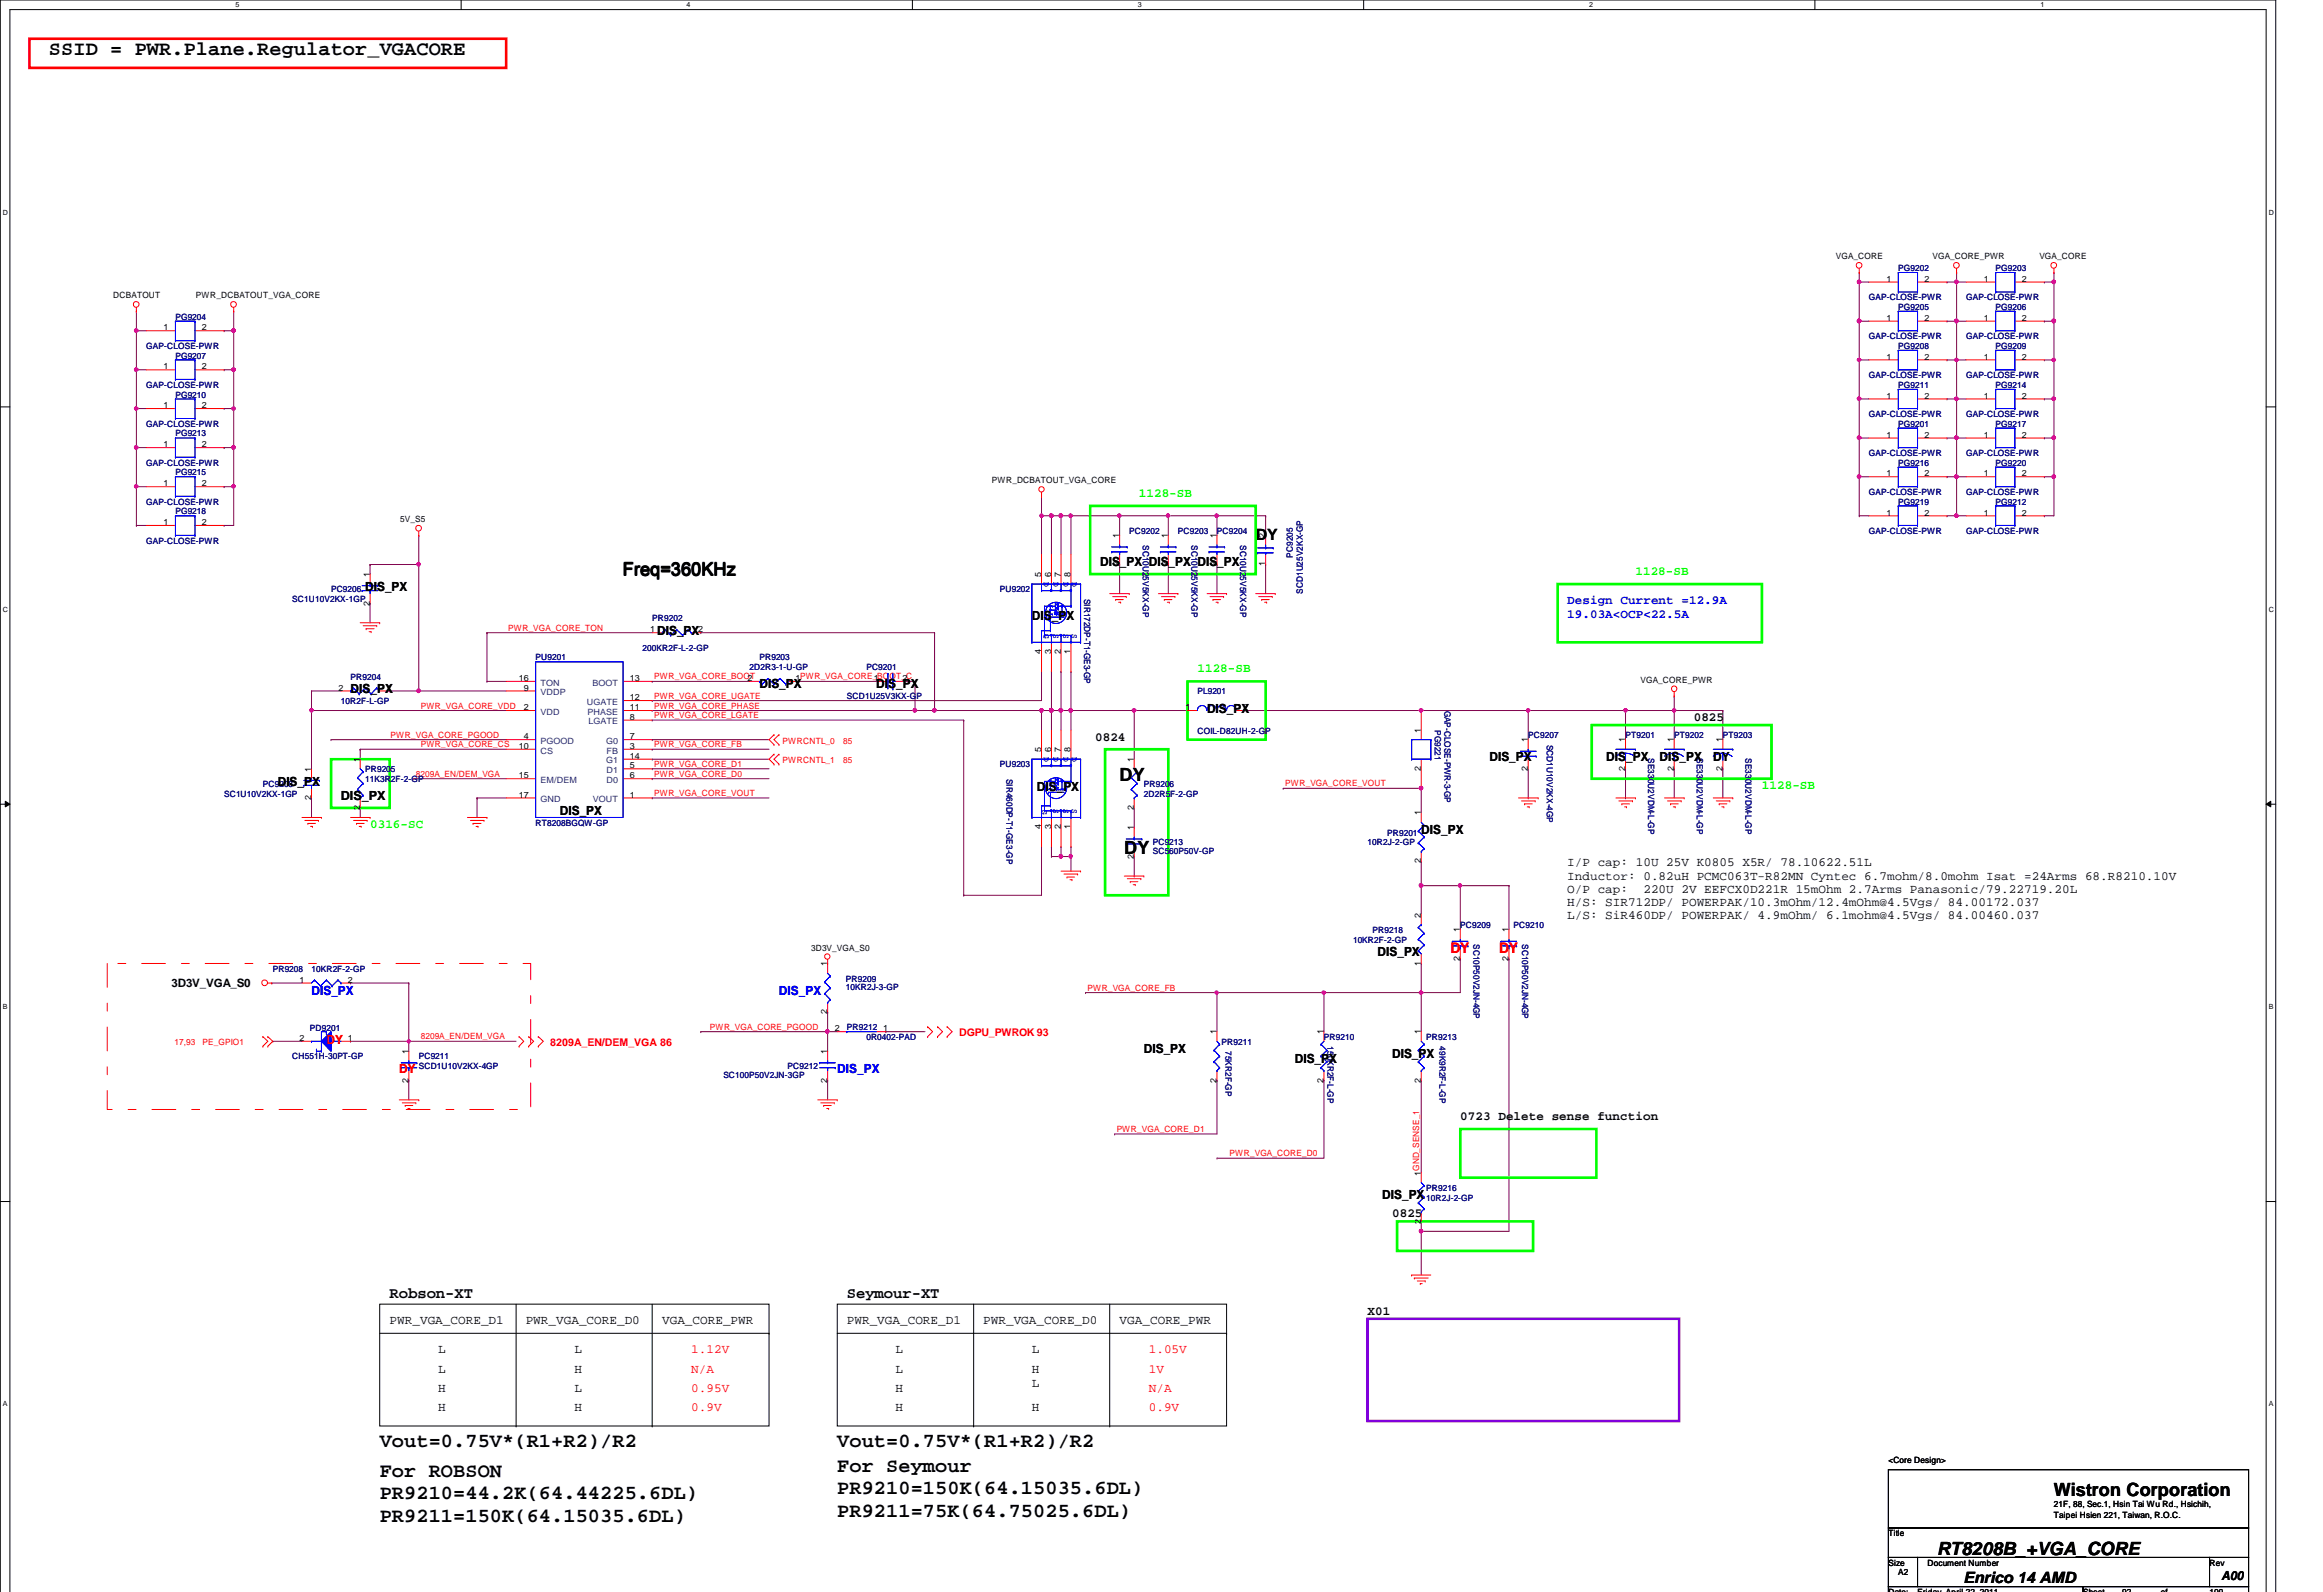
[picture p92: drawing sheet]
<svg xmlns="http://www.w3.org/2000/svg" width="297mm" height="204mm" viewBox="0 0 297 204" stroke-linecap="round" stroke-linejoin="round" font-family="sans-serif">
<defs><g id="words">
<g font-size="2.6">
<text x="6.3" y="7.1">SSID = PWR.Plane.Regulator_VGACORE</text>
<text x="48.6" y="185">Vout=0.75V*(R1+R2)/R2</text>
<text x="107.1" y="185">Vout=0.75V*(R1+R2)/R2</text>
<text x="48.6" y="188.8">For ROBSON</text>
<text x="48.6" y="191.7">PR9210=44.2K(64.44225.6DL)</text>
<text x="107.1" y="188.2">For Seymour</text>
<text x="107.1" y="191.1">PR9210=150K(64.15035.6DL)</text>
<text x="48.6" y="194.6">PR9211=150K(64.15035.6DL)</text>
<text x="107.1" y="193.9">PR9211=75K(64.75025.6DL)</text>
</g>
<g font-size="2.3">
<text x="79.6" y="73.6">Freq=360KHz</text>
<text x="143.2" y="99.9">DY</text>
<text x="143.8" y="109.2">DY</text>
<text x="262.6" y="191.3">Wistron Corporation</text>
<text x="247.7" y="198.8">RT8208B_+VGA_CORE</text>
</g>
<g font-size="2">
<text x="160.6" y="69">DY</text>
<text x="49.8" y="165.9">Robson-XT</text>
<text x="108.3" y="165.9">Seymour-XT</text>
<text x="251.1" y="202.4">Enrico 14 AMD</text>
</g>
<g font-size="1.9" fill="#f00">
<text x="185.5" y="121.8">DY</text>
<text x="191.7" y="121.8">DY</text>
</g>
<g font-size="1.6" fill="#0f0">
<text x="145.6" y="63.6">1128-SB</text>
<text x="209.1" y="73.5">1128-SB</text>
<text x="153.1" y="86">1128-SB</text>
<text x="225.3" y="100.9">1128-SB</text>
<text x="47.3" y="105.9">0316-SC</text>
</g>
<g font-size="1.6">
<text x="46.7" y="75.6">DIS_PX</text>
<text x="140.7" y="72.4">DIS_PX DIS_PX DIS_PX</text>
<text x="84" y="81.2">DIS_PX</text>
<text x="131.9" y="79.3">DIS_PX</text>
<text x="44.8" y="88.6">DIS_PX</text>
<text x="97.1" y="88">DIS_PX</text>
<text x="112.1" y="88">DIS_PX</text>
<text x="140" y="94.7">0824</text>
<text x="154.3" y="91.1">DIS_PX</text>
<text x="216.6" y="92.2">0825</text>
<text x="35.5" y="100.5">DIS_PX</text>
<text x="132.6" y="101.1">DIS_PX</text>
<text x="190.5" y="97.3">DIS_PX</text>
<text x="205.4" y="97.3">DIS_PX</text>
<text x="212.2" y="97.3">DIS_PX</text>
<text x="219.1" y="97.3">DY</text>
<text x="43.6" y="102.3">DIS_PX</text>
<text x="71.6" y="104.2">DIS_PX</text>
<text x="181.7" y="106.7">DIS_PX</text>
<text x="200.4" y="110.8">I/P cap: 10U 25V K0805 X5R/ 78.10622.51L</text>
<text x="200.4" y="112.5">Inductor: 0.82uH PCMC063T-R82MN Cyntec 6.7mohm/8.0mohm Isat =24Arms 68.R8210.10V</text>
<text x="200.4" y="114.2">O/P cap:</text>
<text x="200.4" y="115.9">H/S: SIR712DP/ POWERPAK/10.3mOhm/12.4mOhm@4.5Vgs/ 84.00172.037</text>
<text x="200.4" y="117.6">L/S: SiR460DP/ POWERPAK/ 4.9mOhm/ 6.1mohm@4.5Vgs/ 84.00460.037</text>
<text x="210.1" y="114.2">220U 2V EEFCX0D221R 15mOhm 2.7Arms Panasonic/79.22719.20L</text>
<text x="176.1" y="122.2">DIS_PX</text>
<text x="146.3" y="134.7">DIS_PX</text>
<text x="165.6" y="135.9">DIS_PX</text>
<text x="178" y="135.3">DIS_PX</text>
<text x="186.7" y="143.2">0723 Delete sense function</text>
<text x="176.7" y="153.3">DIS_PX</text>
<text x="178" y="155.7">0825</text>
<text x="49.8" y="169.3">PWR_VGA_CORE_D1</text>
<text x="56" y="173">L</text>
<text x="67.2" y="169.3">PWR_VGA_CORE_D0</text>
<text x="73.4" y="173">L</text>
<text x="84.7" y="169.3">VGA_CORE_PWR</text>
<text x="108.3" y="169.3">PWR_VGA_CORE_D1</text>
<text x="114.5" y="173">L</text>
<text x="125.7" y="169.3">PWR_VGA_CORE_D0</text>
<text x="131.9" y="173">L</text>
<text x="143.2" y="169.3">VGA_CORE_PWR</text>
<text x="174.9" y="168.1">X01</text>
<text x="56" y="178">H</text>
<text x="56" y="175.5">L</text>
<text x="73.4" y="178">L</text>
<text x="73.4" y="175.5">H</text>
<text x="114.5" y="175.5">L</text>
<text x="114.5" y="178">H</text>
<text x="131.9" y="175.5">H</text>
<text x="131.9" y="177.4">L</text>
<text x="56" y="180.5">H</text>
<text x="73.4" y="180.5">H</text>
<text x="114.5" y="180.5">H</text>
<text x="131.9" y="180.5">H</text>
<text x="284.1" y="202.1">A00</text>
</g>
<g font-size="1.6" fill="#00f">
<text x="200.4" y="77.3">Design Current =12.9A</text>
<text x="200.4" y="79.1">19.03A&lt;OCP&lt;22.5A</text>
<text x="39.8" y="127.2">DIS_PX</text>
<text x="99.6" y="127.2">DIS_PX</text>
<text x="107.1" y="137.2">DIS_PX</text>
</g>
<g font-size="1.6" fill="#f00">
<text x="41.7" y="133.4">DY</text>
<text x="51.1" y="137.2">DY</text>
<text x="88.4" y="173">1.12V</text>
<text x="146.9" y="173">1.05V</text>
<text x="88.4" y="175.5">N/A</text>
<text x="88.4" y="178">0.95V</text>
<text x="146.9" y="178">N/A</text>
<text x="146.9" y="175.5">1V</text>
<text x="88.4" y="180.5">0.9V</text>
<text x="146.9" y="180.5">0.9V</text>
</g>
<text font-size="1.5" x="21.9" y="126.2">3D3V_VGA_S0</text>
<g font-size="1.4" fill="#f00">
<text x="70.4" y="133.7">8209A_EN/DEM_VGA 86</text>
<text x="122.6" y="132.4">DGPU_PWROK 93</text>
</g>
<g font-size="1.1">
<text x="234.7" y="33.1">VGA_CORE</text>
<text x="247.1" y="33.1">VGA_CORE_PWR</text>
<text x="260.8" y="33.1">VGA_CORE</text>
<text x="14.5" y="38.1">DCBATOUT</text>
<text x="25.1" y="38.1">PWR_DCBATOUT_VGA_CORE</text>
<text x="241.2" y="36">1</text>
<text x="241.2" y="41">1</text>
<text x="246.1" y="36">2</text>
<text x="246.1" y="41">2</text>
<text x="253.7" y="41">1</text>
<text x="253.7" y="36">1</text>
<text x="258.5" y="41">2</text>
<text x="258.5" y="36">2</text>
<text x="20.9" y="42.2">1</text>
<text x="20.9" y="47.2">1</text>
<text x="25.8" y="42.2">2</text>
<text x="25.8" y="47.2">2</text>
<text x="241.2" y="46">1</text>
<text x="246.1" y="46">2</text>
<text x="253.7" y="46">1</text>
<text x="258.5" y="46">2</text>
<text x="20.9" y="52.2">1</text>
<text x="25.8" y="52.2">2</text>
<text x="241.2" y="51">1</text>
<text x="246.1" y="51">2</text>
<text x="253.7" y="51">1</text>
<text x="258.5" y="51">2</text>
<text x="20.9" y="57.2">1</text>
<text x="25.8" y="57.2">2</text>
<text x="241.2" y="56">1</text>
<text x="246.1" y="56">2</text>
<text x="253.7" y="56">1</text>
<text x="258.5" y="56">2</text>
<text x="20.9" y="62.2">1</text>
<text x="25.8" y="62.2">2</text>
<text x="126.8" y="61.8">PWR_DCBATOUT_VGA_CORE</text>
<text x="241.2" y="60.9">1</text>
<text x="241.2" y="65.9">1</text>
<text x="246.1" y="60.9">2</text>
<text x="246.1" y="65.9">2</text>
<text x="253.7" y="60.9">1</text>
<text x="253.7" y="65.9">1</text>
<text x="258.5" y="60.9">2</text>
<text x="258.5" y="65.9">2</text>
<text x="20.9" y="67.1">1</text>
<text x="25.8" y="67.1">2</text>
<text x="51.2" y="66.8">5V_S5</text>
<text x="143.1" y="68.8" transform="rotate(-90 143.1 68.8)">1</text>
<text x="149.3" y="68.8" transform="rotate(-90 149.3 68.8)">1</text>
<text x="155.6" y="68.8" transform="rotate(-90 155.6 68.8)">1</text>
<text x="161.8" y="68.8" transform="rotate(-90 161.8 68.8)">2</text>
<text x="47.3" y="77.4" transform="rotate(-90 47.3 77.4)">2</text>
<text x="47.3" y="73.8" transform="rotate(-90 47.3 73.8)">1</text>
<text x="133.1" y="73.8" transform="rotate(-90 133.1 73.8)">5</text>
<text x="134.4" y="73.8" transform="rotate(-90 134.4 73.8)">6</text>
<text x="135.6" y="73.8" transform="rotate(-90 135.6 73.8)">7</text>
<text x="136.9" y="73.8" transform="rotate(-90 136.9 73.8)">8</text>
<text x="143.1" y="72.4" transform="rotate(-90 143.1 72.4)">2</text>
<text x="149.3" y="72.4" transform="rotate(-90 149.3 72.4)">2</text>
<text x="155.6" y="72.4" transform="rotate(-90 155.6 72.4)">2</text>
<text x="161.8" y="72.4" transform="rotate(-90 161.8 72.4)">1</text>
<text x="83.1" y="80.9">1</text>
<text x="89.3" y="80.9">2</text>
<text x="133.1" y="83.7" transform="rotate(-90 133.1 83.7)">4</text>
<text x="134.4" y="83.7" transform="rotate(-90 134.4 83.7)">3</text>
<text x="135.6" y="83.7" transform="rotate(-90 135.6 83.7)">2</text>
<text x="136.9" y="83.7" transform="rotate(-90 136.9 83.7)">1</text>
<text x="43.3" y="88.3">2</text>
<text x="49.4" y="88.3">1</text>
<text x="66.3" y="87.1">16</text>
<text x="67" y="88.3">9</text>
<text x="80.6" y="89.5">12</text>
<text x="80.6" y="87.1">13</text>
<text x="95.6" y="87.1">2</text>
<text x="101.7" y="87.1">1PWR_VGA_CORE_BOOT_C</text>
<text x="111.8" y="87.1">1</text>
<text x="115.4" y="87.1">2</text>
<text x="209.8" y="87.3">VGA_CORE_PWR</text>
<text x="66.3" y="95.8">10</text>
<text x="67" y="90.8">2</text>
<text x="67" y="94.5">4</text>
<text x="80.6" y="95.8">3</text>
<text x="80.6" y="94.5">7</text>
<text x="80.6" y="92">8</text>
<text x="80.6" y="90.8">11</text>
<text x="151.6" y="90.8">1</text>
<text x="159" y="90.8">2</text>
<text x="181.7" y="93.7" transform="rotate(-90 181.7 93.7)">1</text>
<text x="195.4" y="94.9" transform="rotate(-90 195.4 94.9)">1</text>
<text x="207.8" y="94.9" transform="rotate(-90 207.8 94.9)">1</text>
<text x="214" y="94.9" transform="rotate(-90 214 94.9)">1</text>
<text x="220.3" y="94.9" transform="rotate(-90 220.3 94.9)">1</text>
<text x="39.8" y="98.7" transform="rotate(-90 39.8 98.7)">1</text>
<text x="46" y="97.4" transform="rotate(-90 46 97.4)">1</text>
<text x="66.3" y="99.5">15</text>
<text x="66.3" y="102">17</text>
<text x="80.6" y="102">1</text>
<text x="80.6" y="98.3">5</text>
<text x="80.6" y="99.5">6</text>
<text x="80.6" y="97">14</text>
<text x="133.1" y="96.2" transform="rotate(-90 133.1 96.2)">5</text>
<text x="134.4" y="96.2" transform="rotate(-90 134.4 96.2)">6</text>
<text x="135.6" y="96.2" transform="rotate(-90 135.6 96.2)">7</text>
<text x="136.9" y="96.2" transform="rotate(-90 136.9 96.2)">8</text>
<text x="145" y="97.4" transform="rotate(-90 145 97.4)">1</text>
<text x="181.7" y="98.6" transform="rotate(-90 181.7 98.6)">2</text>
<text x="195.4" y="98.6" transform="rotate(-90 195.4 98.6)">2</text>
<text x="207.8" y="98.6" transform="rotate(-90 207.8 98.6)">2</text>
<text x="214" y="98.6" transform="rotate(-90 214 98.6)">2</text>
<text x="220.3" y="98.6" transform="rotate(-90 220.3 98.6)">2</text>
<text x="39.8" y="102.3" transform="rotate(-90 39.8 102.3)">2</text>
<text x="46" y="103.5" transform="rotate(-90 46 103.5)">2</text>
<text x="133.1" y="106" transform="rotate(-90 133.1 106)">4</text>
<text x="134.4" y="106" transform="rotate(-90 134.4 106)">3</text>
<text x="135.6" y="106" transform="rotate(-90 135.6 106)">2</text>
<text x="136.9" y="106" transform="rotate(-90 136.9 106)">1</text>
<text x="145" y="106.1" transform="rotate(-90 145 106.1)">1</text>
<text x="145" y="103.5" transform="rotate(-90 145 103.5)">2</text>
<text x="181.7" y="104.3" transform="rotate(-90 181.7 104.3)">1</text>
<text x="145" y="109.8" transform="rotate(-90 145 109.8)">2</text>
<text x="181.7" y="110.4" transform="rotate(-90 181.7 110.4)">2</text>
<text x="181.7" y="117.3" transform="rotate(-90 181.7 117.3)">2</text>
<text x="186.7" y="119.2" transform="rotate(-90 186.7 119.2)">1</text>
<text x="192.9" y="119.2" transform="rotate(-90 192.9 119.2)">1</text>
<text x="38.3" y="125.6">1</text>
<text x="44.5" y="125.6">2</text>
<text x="103.7" y="121.5">3D3V_VGA_S0</text>
<text x="105.8" y="123.6" transform="rotate(-90 105.8 123.6)">1</text>
<text x="181.7" y="123.5" transform="rotate(-90 181.7 123.5)">1</text>
<text x="186.7" y="122.9" transform="rotate(-90 186.7 122.9)">2</text>
<text x="192.9" y="122.9" transform="rotate(-90 192.9 122.9)">2</text>
<text x="105.8" y="129.7" transform="rotate(-90 105.8 129.7)">2</text>
<text x="106.8" y="131.9">2</text>
<text x="112.9" y="131.9">1</text>
<text x="38.3" y="133.1">2</text>
<text x="44.5" y="133.1">1</text>
<text x="52.2" y="134.7" transform="rotate(-90 52.2 134.7)">1</text>
<text x="105.8" y="134.7" transform="rotate(-90 105.8 134.7)">1</text>
<text x="155.6" y="132.2" transform="rotate(-90 155.6 132.2)">1</text>
<text x="169.2" y="132.2" transform="rotate(-90 169.2 132.2)">1</text>
<text x="181.7" y="132.2" transform="rotate(-90 181.7 132.2)">1</text>
<text x="52.2" y="138.4" transform="rotate(-90 52.2 138.4)">2</text>
<text x="105.8" y="138.4" transform="rotate(-90 105.8 138.4)">2</text>
<text x="155.6" y="138.4" transform="rotate(-90 155.6 138.4)">2</text>
<text x="169.2" y="138.4" transform="rotate(-90 169.2 138.4)">2</text>
<text x="181.7" y="138.4" transform="rotate(-90 181.7 138.4)">2</text>
<text x="181.7" y="150.3" transform="rotate(-90 181.7 150.3)">1GND_SENSE_1</text>
<text x="181.7" y="156.5" transform="rotate(-90 181.7 156.5)">2</text>
<text x="241.5" y="187.1">&lt;Core Design&gt;</text>
<text x="241.5" y="196.4">Title</text>
<text x="262.6" y="192.7">21F, 88, Sec.1, Hsin Tai Wu Rd., Hsichih,</text>
<text x="262.6" y="194.1">Taipei Hsien 221, Taiwan, R.O.C.</text>
<text x="241.5" y="200.2">Size</text>
<text x="241.5" y="203.9">Date:</text>
<text x="242.7" y="201.4">A2</text>
<text x="245.2" y="203.9">Friday, April 22, 2011</text>
<text x="246.5" y="200.2">Document Number</text>
<text x="266.4" y="203.9">Sheet</text>
<text x="271.4" y="203.9">92</text>
<text x="276.3" y="203.9">of</text>
<text x="282.5" y="200.2">Rev</text>
<text x="282.5" y="203.9">109</text>
</g>
<g font-size="1.1" fill="#000080">
<text x="242.7" y="34.6">PG9202</text>
<text x="255.2" y="34.6">PG9203</text>
<text x="22.4" y="40.9">PG9204</text>
<text x="239" y="38.4">GAP-CLOSE-PWR</text>
<text x="242.7" y="39.6">PG9205</text>
<text x="251.4" y="38.4">GAP-CLOSE-PWR</text>
<text x="255.2" y="39.6">PG9206</text>
<text x="18.7" y="44.6">GAP-CLOSE-PWR</text>
<text x="22.4" y="45.8">PG9207</text>
<text x="239" y="43.3">GAP-CLOSE-PWR</text>
<text x="242.7" y="44.6">PG9208</text>
<text x="251.4" y="43.3">GAP-CLOSE-PWR</text>
<text x="255.2" y="44.6">PG9209</text>
<text x="18.7" y="49.6">GAP-CLOSE-PWR</text>
<text x="22.4" y="50.8">PG9210</text>
<text x="239" y="53.3">GAP-CLOSE-PWR</text>
<text x="239" y="48.3">GAP-CLOSE-PWR</text>
<text x="242.7" y="49.6">PG9211</text>
<text x="251.4" y="53.3">GAP-CLOSE-PWR</text>
<text x="251.4" y="48.3">GAP-CLOSE-PWR</text>
<text x="255.2" y="49.6">PG9214</text>
<text x="18.7" y="59.5">GAP-CLOSE-PWR</text>
<text x="18.7" y="54.6">GAP-CLOSE-PWR</text>
<text x="22.4" y="55.8">PG9213</text>
<text x="239" y="58.3">GAP-CLOSE-PWR</text>
<text x="242.7" y="54.6">PG9201</text>
<text x="242.7" y="59.5">PG9216</text>
<text x="251.4" y="58.3">GAP-CLOSE-PWR</text>
<text x="255.2" y="54.6">PG9217</text>
<text x="255.2" y="59.5">PG9220</text>
<text x="18.7" y="64.5">GAP-CLOSE-PWR</text>
<text x="22.4" y="65.7">PG9218</text>
<text x="22.4" y="60.8">PG9215</text>
<text x="239" y="63.3">GAP-CLOSE-PWR</text>
<text x="242.7" y="64.5">PG9219</text>
<text x="251.4" y="63.3">GAP-CLOSE-PWR</text>
<text x="255.2" y="64.5">PG9212</text>
<text x="18.7" y="69.5">GAP-CLOSE-PWR</text>
<text x="144.4" y="68.2">PC9202</text>
<text x="146.1" y="69.7" transform="rotate(90 146.1 69.7)">SC10U25V5KX-GP</text>
<text x="150.6" y="68.2">PC9203</text>
<text x="152.4" y="69.7" transform="rotate(90 152.4 69.7)">SC10U25V5KX-GP</text>
<text x="155.6" y="68.2">PC9204</text>
<text x="158.6" y="69.7" transform="rotate(90 158.6 69.7)">SC10U25V5KX-GP</text>
<text x="165.3" y="71.3" transform="rotate(-90 165.3 71.3)">PC9205</text>
<text x="239" y="68.2">GAP-CLOSE-PWR</text>
<text x="251.4" y="68.2">GAP-CLOSE-PWR</text>
<text x="37.4" y="77">SC1U10V2KX-1GP</text>
<text x="42.3" y="75.7">PC9206</text>
<text x="127.8" y="75.7">PU9202</text>
<text x="138.6" y="76.5" transform="rotate(90 138.6 76.5)">SIR172DP-T1-GE3-GP</text>
<text x="166.6" y="75.9" transform="rotate(-90 166.6 75.9)">SCD1U25V2KX-GP</text>
<text x="82.2" y="83.2">200KR2F-L-2-GP</text>
<text x="83.4" y="79.5">PR9202</text>
<text x="44.8" y="86.9">PR9204</text>
<text x="68.5" y="84.4">PU9201</text>
<text x="95.8" y="85.7">2D2R3-1-U-GP</text>
<text x="97.1" y="84.4">PR9203</text>
<text x="108.3" y="89.4">SCD1U25V3KX-GP</text>
<text x="110.8" y="85.7">PC9201</text>
<text x="153.1" y="88.8">PL9201</text>
<text x="43.6" y="90">10R2F-L-GP</text>
<text x="153.1" y="93.9">COIL-D82UH-2-GP</text>
<text x="183.5" y="93.3" transform="rotate(90 183.5 93.3)">PG9221</text>
<text x="184.7" y="90.8" transform="rotate(90 184.7 90.8)">GAP-CLOSE-PWR-3-GP</text>
<text x="195.4" y="94.4">PC9207</text>
<text x="197.8" y="95.2" transform="rotate(90 197.8 95.2)">SCD1U10V2KX-4GP</text>
<text x="207.9" y="94.4">PT9201</text>
<text x="214.1" y="94.4">PT9202</text>
<text x="220.3" y="94.4">PT9203</text>
<text x="28.7" y="101.9">SC1U10V2KX-1GP</text>
<text x="33.6" y="100.6">PC9208</text>
<text x="46.7" y="98.8">PR9205</text>
<text x="46.7" y="100">11K3R2F-2-GP</text>
<text x="127.8" y="98.1">PU9203</text>
<text x="128.7" y="99.6" transform="rotate(90 128.7 99.6)">SIR460DP-T1-GE3-GP</text>
<text x="146.3" y="100.6">PR9206</text>
<text x="146.3" y="101.9">2D2R5F-2-GP</text>
<text x="210.7" y="96.9" transform="rotate(90 210.7 96.9)">SE330U2VDM-L-GP</text>
<text x="217" y="96.9" transform="rotate(90 217 96.9)">SE330U2VDM-L-GP</text>
<text x="223.2" y="96.9" transform="rotate(90 223.2 96.9)">SE330U2VDM-L-GP</text>
<text x="68.5" y="105.6">RT8208BGQW-GP</text>
<text x="177.4" y="106.8">PR9201</text>
<text x="147.4" y="108.1">PC9213</text>
<text x="147.4" y="109.2">SC560P50V-GP</text>
<text x="174.9" y="108.1">10R2J-2-GP</text>
<text x="175.5" y="119.3">PR9218</text>
<text x="186.7" y="118.7">PC9209</text>
<text x="193.5" y="118.7">PC9210</text>
<text x="34.9" y="124.2">PR9208</text>
<text x="39.8" y="124.2">10KR2F-2-GP</text>
<text x="108.2" y="125.5">PR9209</text>
<text x="173" y="120.5">10KR2F-2-GP</text>
<text x="188.4" y="120.7" transform="rotate(90 188.4 120.7)">SC10P50V2JN-4GP</text>
<text x="194.6" y="120.7" transform="rotate(90 194.6 120.7)">SC10P50V2JN-4GP</text>
<text x="39.6" y="131.9">PD9201</text>
<text x="108.2" y="126.6">10KR2J-3-GP</text>
<text x="108.3" y="131.7">PR9212</text>
<text x="37.4" y="135.5">CH551H-30PT-GP</text>
<text x="53.5" y="135.5">PC9211</text>
<text x="53.5" y="136.7">SCD1U10V2KX-4GP</text>
<text x="92.5" y="137.8">SC100P50V2JN-3GP</text>
<text x="100.7" y="136.7">PC9212</text>
<text x="110.8" y="133">0R0402-PAD</text>
<text x="156.2" y="133.6">PR9211</text>
<text x="156.7" y="134.4" transform="rotate(90 156.7 134.4)">75KR2F-GP</text>
<text x="169.3" y="133">PR9210</text>
<text x="169.8" y="133.8" transform="rotate(90 169.8 133.8)">150KR2F-L-GP</text>
<text x="182.4" y="133">PR9213</text>
<text x="184.1" y="133.8" transform="rotate(90 184.1 133.8)">49K9R2F-L-GP</text>
<text x="182.4" y="152.3">PR9216</text>
<text x="182.4" y="153.5">10R2J-2-GP</text>
</g>
<g font-size="1.1" fill="#00f">
<text x="133.5" y="74.4" transform="rotate(90 133.5 74.4)">D</text>
<text x="134.7" y="74.4" transform="rotate(90 134.7 74.4)">D</text>
<text x="136" y="74.4" transform="rotate(90 136 74.4)">D</text>
<text x="137.1" y="74.4" transform="rotate(90 137.1 74.4)">D</text>
<text x="133.5" y="81" transform="rotate(90 133.5 81)">G</text>
<text x="134.7" y="81" transform="rotate(90 134.7 81)">S</text>
<text x="136" y="81" transform="rotate(90 136 81)">S</text>
<text x="137.1" y="81" transform="rotate(90 137.1 81)">S</text>
<text x="133.5" y="96.8" transform="rotate(90 133.5 96.8)">D</text>
<text x="134.7" y="96.8" transform="rotate(90 134.7 96.8)">D</text>
<text x="136" y="96.8" transform="rotate(90 136 96.8)">D</text>
<text x="137.1" y="96.8" transform="rotate(90 137.1 96.8)">D</text>
<text x="133.2" y="103.5" transform="rotate(90 133.2 103.5)">G</text>
<text x="134.7" y="103.4" transform="rotate(90 134.7 103.4)">S</text>
<text x="136" y="103.4" transform="rotate(90 136 103.4)">S</text>
<text x="137.1" y="103.4" transform="rotate(90 137.1 103.4)">S</text>
</g>
<g font-size="1.1" fill="#f00">
<text x="65" y="80.6">PWR_VGA_CORE_TON</text>
<text x="83.6" y="86.9">PWR_VGA_CORE_BOOT</text>
<text x="83.6" y="89.3">PWR_VGA_CORE_UGATE</text>
<text x="50" y="94.3">PWR_VGA_CORE_PGOOD</text>
<text x="53.8" y="90.6">PWR_VGA_CORE_VDD</text>
<text x="53.8" y="95.5">PWR_VGA_CORE_CS</text>
<text x="83.6" y="95.5">PWR_VGA_CORE_FB</text>
<text x="83.6" y="90.6">PWR_VGA_CORE_PHASE</text>
<text x="83.6" y="91.8">PWR_VGA_CORE_LGATE</text>
<text x="100.1" y="95.1">PWRCNTL_0</text>
<text x="107.8" y="95.1">85</text>
<text x="53.2" y="99.3">8209A_EN/DEM_VGA</text>
<text x="83.6" y="98">PWR_VGA_CORE_D1</text>
<text x="83.6" y="101.8">PWR_VGA_CORE_VOUT</text>
<text x="83.6" y="99.3">PWR_VGA_CORE_D0</text>
<text x="100.1" y="97.5">PWRCNTL_1</text>
<text x="107.8" y="97.5">85</text>
<text x="164.3" y="100.5">PWR_VGA_CORE_VOUT</text>
<text x="90.8" y="131.7">PWR_VGA_CORE_PGOOD</text>
<text x="139.1" y="126.7">PWR_VGA_CORE_FB</text>
<text x="22.3" y="133.6">17,93</text>
<text x="25.9" y="133.6">PE_GPIO1</text>
<text x="53.8" y="132.9">8209A_EN/DEM_VGA</text>
<text x="142.8" y="144.7">PWR_VGA_CORE_D1</text>
<text x="157.2" y="147.8">PWR_VGA_CORE_D0</text>
</g>
<g font-size="1.1" fill="#004080">
<text x="69.1" y="88.9">VDDP</text>
<text x="69.1" y="87.7">TON</text>
<text x="75.8" y="87.7">BOOT</text>
<text x="69.1" y="91.4">VDD</text>
<text x="69.1" y="95.1">PGOOD</text>
<text x="75.1" y="90.1">UGATE</text>
<text x="75.1" y="91.4">PHASE</text>
<text x="75.3" y="92.6">LGATE</text>
<text x="77.5" y="95.1">G0</text>
<text x="69.1" y="96.4">CS</text>
<text x="69.1" y="100.1">EM/DEM</text>
<text x="77.5" y="97.6">G1</text>
<text x="77.6" y="96.4">FB</text>
<text x="77.6" y="98.8">D1</text>
<text x="77.6" y="100.1">D0</text>
<text x="69.1" y="102.6">GND</text>
<text x="75.8" y="102.6">VOUT</text>
</g>
<g font-size=".9">
<text x="30.1" y=".9">5</text>
<text x="87.8" y=".9">4</text>
<text x="145.5" y=".9">3</text>
<text x="203.2" y=".9">2</text>
<text x="260.9" y=".9">1</text>
<text x=".4" y="27.4">D</text>
<text x="290.1" y="27.4">D</text>
<text x=".4" y="78.2">C</text>
<text x="290.1" y="78.2">C</text>
<text x=".4" y="129">B</text>
<text x="290.1" y="129">B</text>
<text x=".4" y="179.8">A</text>
<text x="290.1" y="179.8">A</text>
</g>
</g></defs>
<path d="M0 203.6v-203.6h291v203.6M1.3 203.6v-202.4h288.5v202.4" fill="none" stroke="#000" stroke-width=".13"/>
<path d="M30.1 .1h.5v1h-.5z" fill="#fff"/>
<path d="M59 0v1.2" fill="none" stroke="#000" stroke-width=".13"/>
<path d="M87.8 .1h.5v1h-.5z" fill="#fff"/>
<path d="M116.7 0v1.2" fill="none" stroke="#000" stroke-width=".13"/>
<path d="M145.5 .1h.5v1h-.5z" fill="#fff"/>
<path d="M174.4 0v1.2" fill="none" stroke="#000" stroke-width=".13"/>
<path d="M203.2 .1h.5v1h-.5z" fill="#fff"/>
<path d="M232.1 0v1.2" fill="none" stroke="#000" stroke-width=".13"/>
<g fill="#fff">
<path d="M260.9 .1h.5v1h-.5z"/>
<path d="M.4 26.6h.6v1h-.6z"/>
<path d="M290.1 26.6h.6v1h-.6z"/>
<path d="M.4 77.4h.6v1h-.6z"/>
<path d="M290.1 77.4h.6v1h-.6z"/>
</g>
<path d="M0 52h1.3M289.8 52h1.2" fill="none" stroke="#000" stroke-width=".13"/>
<g fill="#fff">
<path d="M.4 128.2h.6v1h-.6z"/>
<path d="M290.1 128.2h.6v1h-.6z"/>
</g>
<path d="M0 102.8h1.3M.7 102.4l.6 .4-.6 .4zM289.8 102.8l.6-.4v.8zM289.8 102.8h1.2" fill="none" stroke="#000" stroke-width=".13"/>
<path d="M.7 102.4l.6 .4-.6 .4zM289.8 102.8l.6-.4v.8z" fill="#000"/>
<g fill="#fff">
<path d="M.4 179h.5v1h-.5z"/>
<path d="M290.1 179h.6v1h-.6z"/>
</g>
<path d="M0 153.6h1.3M289.8 153.6h1.2" fill="none" stroke="#000" stroke-width=".13"/>
<path d="M195.4 90.8h.1M195.4 90.8h12.5" fill="none" stroke="#800040" stroke-width=".13"/>
<path d="M195.3 90.7h.2l.1 .1-.1 .2-.1 .1-.1-.1z" fill-rule="evenodd" fill="#f0f"/>
<path d="M195.3 90.7h.2l.1 .1-.1 .2-.1 .1-.1-.1z" fill="none" stroke="#f0f" stroke-width=".13"/>
<path d="M135.7 90.8h.1M135.7 90.8h1.2" fill="none" stroke="#800040" stroke-width=".13"/>
<path d="M136.7 90.7h.3l.1 .1-.1 .2-.1 .1-.2-.1z" fill-rule="evenodd" fill="#f0f"/>
<path d="M136.7 90.7h.3l.1 .1-.1 .2-.1 .1-.2-.1z" fill="none" stroke="#f0f" stroke-width=".13"/>
<path d="M135.5 90.7h.3l.1 .1-.1 .2-.2 .1-.1-.1z" fill-rule="evenodd" fill="#f0f"/>
<path d="M135.5 90.7h.3l.1 .1-.1 .2-.2 .1-.1-.1z" fill="none" stroke="#f0f" stroke-width=".13"/>
<path d="M133.2 90.8h.1M133.2 90.8h1.2" fill="none" stroke="#800040" stroke-width=".13"/>
<path d="M134.3 90.7h.3l.1 .1-.1 .2-.2 .1-.1-.1z" fill-rule="evenodd" fill="#f0f"/>
<path d="M134.3 90.7h.3l.1 .1-.1 .2-.2 .1-.1-.1z" fill="none" stroke="#f0f" stroke-width=".13"/>
<path d="M134.4 90.8h.1M134.4 90.8h1.3" fill="none" stroke="#800040" stroke-width=".13"/>
<path d="M135.5 90.7h.3l.1 .1-.1 .2-.2 .1-.1-.1z" fill-rule="evenodd" fill="#f0f"/>
<path d="M135.5 90.7h.3l.1 .1-.1 .2-.2 .1-.1-.1z" fill="none" stroke="#f0f" stroke-width=".13"/>
<path d="M134.3 90.7h.3l.1 .1-.1 .2-.2 .1-.1-.1z" fill-rule="evenodd" fill="#f0f"/>
<path d="M134.3 90.7h.3l.1 .1-.1 .2-.2 .1-.1-.1z" fill="none" stroke="#f0f" stroke-width=".13"/>
<path d="M47.3 77.1h.1M47.3 77.1v2.5M42.3 94.6h.1M42.3 94.6h22.4M119.5 90.8h.1M119.5 90.8h13.7M214.1 89h.1M214.1 89v1.8" fill="none" stroke="#800040" stroke-width=".13"/>
<path d="M133 90.7h.3l.1 .1-.1 .2-.1 .1-.2-.1z" fill-rule="evenodd" fill="#f0f"/>
<path d="M133 90.7h.3l.1 .1-.1 .2-.1 .1-.2-.1z" fill="none" stroke="#f0f" stroke-width=".13"/>
<path d="M133.2 66h.1M133.2 66h1.2M39.8 90.8h.1M39.8 90.8h24.9M62.3 87.1h.1M62.3 87.1h2.4M214.1 98.3h.1M214.1 98.3v3.7" fill="none" stroke="#800040" stroke-width=".13"/>
<path d="M134.3 65.8h.3l.1 .1-.1 .2-.2 .1-.1-.1z" fill-rule="evenodd" fill="#f0f"/>
<path d="M134.3 65.8h.3l.1 .1-.1 .2-.2 .1-.1-.1z" fill="none" stroke="#f0f" stroke-width=".13"/>
<path d="M135.7 66h.1M135.7 66h1.2M207.9 98.3v3.7M207.9 102h.1" fill="none" stroke="#800040" stroke-width=".13"/>
<path d="M135.5 65.8h.3l.1 .1-.1 .2-.2 .1-.1-.1z" fill-rule="evenodd" fill="#f0f"/>
<path d="M135.5 65.8h.3l.1 .1-.1 .2-.2 .1-.1-.1z" fill="none" stroke="#f0f" stroke-width=".13"/>
<path d="M134.4 66h.1M134.4 66h1.3M181.7 123.2h.1M181.7 123.2v3.7" fill="none" stroke="#800040" stroke-width=".13"/>
<path d="M135.5 65.8h.3l.1 .1-.1 .2-.2 .1-.1-.1z" fill-rule="evenodd" fill="#f0f"/>
<path d="M135.5 65.8h.3l.1 .1-.1 .2-.2 .1-.1-.1z" fill="none" stroke="#f0f" stroke-width=".13"/>
<path d="M134.3 65.8h.3l.1 .1-.1 .2-.2 .1-.1-.1z" fill-rule="evenodd" fill="#f0f"/>
<path d="M134.3 65.8h.3l.1 .1-.1 .2-.2 .1-.1-.1z" fill="none" stroke="#f0f" stroke-width=".13"/>
<g fill="none" stroke="#800040" stroke-width=".13">
<path d="M39.8 88.3h.1M39.8 88.3v2.5M52.9 99.6h.1M52.9 99.6h11.8M83.4 97.1h.1M83.4 87.1h.1M83.4 97.1h14.9M83.4 87.1h12.4M133.2 90.8h.1M133.2 90.8v2.5M134.4 85.9h.1M134.4 85.9v4.9"/>
<path d="M181.7 138.1h.1M181.7 138.1v11.8"/>
</g>
<path d="M133 90.7h.3l.1 .1-.1 .2-.1 .1-.2-.1z" fill-rule="evenodd" fill="#f0f"/>
<path d="M133 90.7h.3l.1 .1-.1 .2-.1 .1-.2-.1z" fill="none" stroke="#f0f" stroke-width=".13"/>
<path d="M134.4 90.8h.1M134.4 90.8v2.5" fill="none" stroke="#800040" stroke-width=".13"/>
<path d="M134.3 90.7h.3l.1 .1-.1 .2-.2 .1-.1-.1z" fill-rule="evenodd" fill="#f0f"/>
<path d="M134.3 90.7h.3l.1 .1-.1 .2-.2 .1-.1-.1z" fill="none" stroke="#f0f" stroke-width=".13"/>
<path d="M83.4 98.3h.1M83.4 98.3h14.9M181.7 126.9h.1M181.7 126.9v5" fill="none" stroke="#800040" stroke-width=".13"/>
<path d="M181.5 126.8h.4v.1v.2h-.2h-.2z" fill-rule="evenodd" fill="#f0f"/>
<path d="M181.5 126.8h.4v.1v.2h-.2h-.2z" fill="none" stroke="#f0f" stroke-width=".13"/>
<path d="M62.3 80.9h.1M62.3 80.9h21.1M169.3 126.9h.1M169.3 126.9h12.4M155.6 148.1h.1M155.6 148.1h13.7" fill="none" stroke="#800040" stroke-width=".13"/>
<path d="M169.1 126.8h.3l.1 .1-.1 .2h-.2h-.1z" fill-rule="evenodd" fill="#f0f"/>
<path d="M169.1 126.8h.3l.1 .1-.1 .2h-.2h-.1z" fill="none" stroke="#f0f" stroke-width=".13"/>
<path d="M83.4 94.6h.1M83.4 94.6h14.9M135.7 90.8h.1M135.7 90.8v2.5M136.9 85.9h.1M136.9 85.9v4.9M145 90.8h.1M145 90.8h6.8M136.9 109.5h.1M136.9 109.5v1.9M142.5 145h.1M142.5 145h13.1" fill="none" stroke="#800040" stroke-width=".13"/>
<path d="M144.8 90.7h.4v.1v.2l-.2 .1-.2-.1z" fill-rule="evenodd" fill="#f0f"/>
<path d="M144.8 90.7h.4v.1v.2l-.2 .1-.2-.1z" fill="none" stroke="#f0f" stroke-width=".13"/>
<path d="M135.7 109.5h.1M135.7 109.5h1.2" fill="none" stroke="#800040" stroke-width=".13"/>
<path d="M136.7 109.3h.3l.1 .2-.1 .1-.1 .1-.2-.1z" fill-rule="evenodd" fill="#f0f"/>
<path d="M136.7 109.3h.3l.1 .2-.1 .1-.1 .1-.2-.1z" fill="none" stroke="#f0f" stroke-width=".13"/>
<path d="M181.7 113.2h.1M181.7 113.2v3.8M186.7 113.2h.1M186.7 113.2h6.3" fill="none" stroke="#800040" stroke-width=".13"/>
<path d="M181.5 113h.4v.2v.2l-.2 .1-.2-.1z" fill-rule="evenodd" fill="#f0f"/>
<path d="M181.5 113h.4v.2v.2l-.2 .1-.2-.1z" fill="none" stroke="#f0f" stroke-width=".13"/>
<path d="M17.4 47.3h.1M17.4 47.3v4.9" fill="none" stroke="#800040" stroke-width=".13"/>
<path d="M17.2 47.1h.4v.1v.2l-.2 .1-.2-.1z" fill-rule="evenodd" fill="#f0f"/>
<path d="M17.2 47.1h.4v.1v.2l-.2 .1-.2-.1z" fill="none" stroke="#f0f" stroke-width=".13"/>
<path d="M17.4 52.2h.1M17.4 52.2v5M28.7 47.3h.1M28.7 47.3h1.2" fill="none" stroke="#800040" stroke-width=".13"/>
<path d="M17.2 52.1h.4v.1v.2l-.2 .1-.2-.1z" fill-rule="evenodd" fill="#f0f"/>
<path d="M17.2 52.1h.4v.1v.2l-.2 .1-.2-.1z" fill="none" stroke="#f0f" stroke-width=".13"/>
<path d="M17.4 42.3h.1M17.4 42.3v5" fill="none" stroke="#800040" stroke-width=".13"/>
<path d="M17.2 42.1h.4v.1v.2l-.2 .1-.2-.1z" fill-rule="evenodd" fill="#f0f"/>
<path d="M17.2 42.1h.4v.1v.2l-.2 .1-.2-.1z" fill="none" stroke="#f0f" stroke-width=".13"/>
<path d="M17.4 42.3h.1M17.4 42.3h1.3M29.9 42.3h.1M29.9 42.3v5" fill="none" stroke="#800040" stroke-width=".13"/>
<path d="M29.7 42.1h.3l.1 .1-.1 .2-.2 .1-.1-.1z" fill-rule="evenodd" fill="#f0f"/>
<path d="M29.7 42.1h.3l.1 .1-.1 .2-.2 .1-.1-.1z" fill="none" stroke="#f0f" stroke-width=".13"/>
<path d="M29.9 52.2h.1M29.9 52.2v5" fill="none" stroke="#800040" stroke-width=".13"/>
<path d="M29.7 52.1h.3l.1 .1-.1 .2-.2 .1-.1-.1z" fill-rule="evenodd" fill="#f0f"/>
<path d="M29.7 52.1h.3l.1 .1-.1 .2-.2 .1-.1-.1z" fill="none" stroke="#f0f" stroke-width=".13"/>
<path d="M17.4 47.3h.1M17.4 57.2h.1M17.4 52.2h.1M17.4 47.3h1.3M17.4 57.2h1.3M17.4 52.2h1.3M29.9 47.3h.1M29.9 47.3v4.9" fill="none" stroke="#800040" stroke-width=".13"/>
<path d="M29.7 47.1h.3l.1 .1-.1 .2-.2 .1-.1-.1z" fill-rule="evenodd" fill="#f0f"/>
<path d="M29.7 47.1h.3l.1 .1-.1 .2-.2 .1-.1-.1z" fill="none" stroke="#f0f" stroke-width=".13"/>
<g fill="none" stroke="#800040" stroke-width=".13">
<path d="M17.4 39.8h.1M17.4 39.8v2.5M29.9 39.8h.1M29.9 39.8v2.5h-1.2M28.7 57.2h.1M28.7 52.2h.1M28.7 42.3h.1M28.7 57.2h1.2M28.7 52.2h1.2M47.3 72.2h.1M47.3 72.2v1.2M47.3 72.2h6.2"/>
<path d="M133.2 63.5h.1M133.2 63.5v2.5M181.7 100.8h.1M181.7 100.8v3.1M44.8 133.1h.1M52.3 125.7h.1M52.3 125.7v7.4h-7.5M105.8 131.9h.1M105.8 131.9h1.3M113.3 131.9h.1M113.3 131.9h5M155.6 126.9h.1"/>
<path d="M155.6 126.9h13.7M169.3 138.1h.1M169.3 126.9h.1M169.3 126.9v5M169.3 138.1v10M181.7 157.4h.1M181.7 157.4v5.6"/>
</g>
<path d="M105.6 131.7h.3l.1 .2-.1 .1-.1 .1-.2-.1z" fill-rule="evenodd" fill="#f0f"/>
<path d="M105.6 131.7h.3l.1 .2-.1 .1-.1 .1-.2-.1z" fill="none" stroke="#f0f" stroke-width=".13"/>
<path d="M89.6 131.9h.1M89.6 131.9h16.2M105.8 131.9h.1M105.8 138.1h.1M105.8 131.9v2.5M105.8 138.1v2.5" fill="none" stroke="#800040" stroke-width=".13"/>
<path d="M105.6 131.7h.3l.1 .2-.1 .1-.1 .1-.2-.1z" fill-rule="evenodd" fill="#f0f"/>
<path d="M105.6 131.7h.3l.1 .2-.1 .1-.1 .1-.2-.1z" fill="none" stroke="#f0f" stroke-width=".13"/>
<path d="M149.4 66h.1M149.4 66h6.2M155.6 72.2h.1M155.6 72.2v3.7M105.8 129.4h.1M105.8 129.4v2.5" fill="none" stroke="#800040" stroke-width=".13"/>
<path d="M149.2 65.8h.3l.1 .1-.1 .2-.2 .1-.1-.1z" fill-rule="evenodd" fill="#f0f"/>
<path d="M149.2 65.8h.3l.1 .1-.1 .2-.2 .1-.1-.1z" fill="none" stroke="#f0f" stroke-width=".13"/>
<path d="M136.9 66h.1M136.9 66h6.3" fill="none" stroke="#800040" stroke-width=".13"/>
<path d="M143 65.8h.3v.1v.2l-.2 .1-.1-.1z" fill-rule="evenodd" fill="#f0f"/>
<path d="M143 65.8h.3v.1v.2l-.2 .1-.1-.1z" fill="none" stroke="#f0f" stroke-width=".13"/>
<path d="M53.5 68.5h.1M53.5 72.2h.1M53.5 68.5v19.8M53.5 88.3h.1M53.5 88.3h11.2M83.4 89.6h.1M83.4 95.8h.1M83.4 89.6h49.8M83.4 95.8h14.9" fill="none" stroke="#800040" stroke-width=".13"/>
<path d="M53.4 88.2h.3l.1 .1-.1 .2-.2 .1-.1-.1z" fill-rule="evenodd" fill="#f0f"/>
<path d="M53.4 88.2h.3l.1 .1-.1 .2-.2 .1-.1-.1z" fill="none" stroke="#f0f" stroke-width=".13"/>
<path d="M53.4 72h.3l.1 .1-.1 .2-.2 .1-.1-.1z" fill-rule="evenodd" fill="#f0f"/>
<path d="M53.4 72h.3l.1 .1-.1 .2-.2 .1-.1-.1z" fill="none" stroke="#f0f" stroke-width=".13"/>
<path d="M46.1 95.8h.1M46.1 95.8h18.6M46.1 95.8v1.3M49.8 88.3h.1M49.8 88.3h3.7M133.2 85.9h.1M133.2 85.9v3.7M195.4 98.3v3.7M195.4 102h.1M52.3 133.1h.1M52.3 133.1v1.3M52.3 133.1h13.7" fill="none" stroke="#800040" stroke-width=".13"/>
<path d="M52.1 133h.3l.1 .1-.1 .2h-.1h-.2z" fill-rule="evenodd" fill="#f0f"/>
<path d="M52.1 133h.3l.1 .1-.1 .2h-.1h-.2z" fill="none" stroke="#f0f" stroke-width=".13"/>
<path d="M207.9 90.8h.1M207.9 90.8h6.2" fill="none" stroke="#800040" stroke-width=".13"/>
<path d="M213.9 90.7h.3l.1 .1-.1 .2-.1 .1-.2-.1z" fill-rule="evenodd" fill="#f0f"/>
<path d="M213.9 90.7h.3l.1 .1-.1 .2-.1 .1-.2-.1z" fill="none" stroke="#f0f" stroke-width=".13"/>
<path d="M207.7 90.7h.3l.1 .1-.1 .2-.1 .1-.2-.1z" fill-rule="evenodd" fill="#f0f"/>
<path d="M207.7 90.7h.3l.1 .1-.1 .2-.1 .1-.2-.1z" fill="none" stroke="#f0f" stroke-width=".13"/>
<path d="M29.9 57.2h.1M29.9 57.2v5M181.7 90.8h.1M181.7 90.8h13.7M195.4 90.8h.1M195.4 90.8v3.8" fill="none" stroke="#800040" stroke-width=".13"/>
<path d="M29.7 57h.3l.1 .2-.1 .2h-.2h-.1z" fill-rule="evenodd" fill="#f0f"/>
<path d="M29.7 57h.3l.1 .2-.1 .2h-.2h-.1z" fill="none" stroke="#f0f" stroke-width=".13"/>
<path d="M17.4 57.2h.1M17.4 57.2v5" fill="none" stroke="#800040" stroke-width=".13"/>
<path d="M17.2 57h.4v.2v.2h-.2h-.2z" fill-rule="evenodd" fill="#f0f"/>
<path d="M17.2 57h.4v.2v.2h-.2h-.2z" fill="none" stroke="#f0f" stroke-width=".13"/>
<path d="M17.4 62.2h.1M17.4 62.2h1.3M28.7 62.2h.1M28.7 62.2h1.2M134.4 109.5h.1M134.4 109.5h1.3M136.9 108.2h.1M136.9 108.2v1.3M155.6 126.9h.1M155.6 126.9v5" fill="none" stroke="#800040" stroke-width=".13"/>
<path d="M155.4 126.8h.3l.1 .1-.1 .2h-.1h-.2z" fill-rule="evenodd" fill="#f0f"/>
<path d="M155.4 126.8h.3l.1 .1-.1 .2h-.1h-.2z" fill="none" stroke="#f0f" stroke-width=".13"/>
<path d="M17.4 67.2h.1M17.4 62.2h.1M17.4 67.2h1.3M17.4 62.2v5M28.7 67.2h.1M28.7 67.2h1.2M83.4 90.8h.1M83.4 90.8h33.6M117 90.8h.1M117 87.1v3.7M138.8 126.9h.1M138.8 126.9h16.8" fill="none" stroke="#800040" stroke-width=".13"/>
<path d="M17.2 62h.4v.2v.1l-.2 .1-.2-.1z" fill-rule="evenodd" fill="#f0f"/>
<path d="M17.2 62h.4v.2v.1l-.2 .1-.2-.1z" fill="none" stroke="#f0f" stroke-width=".13"/>
<path d="M29.9 62.2h.1M29.9 62.2v5" fill="none" stroke="#800040" stroke-width=".13"/>
<path d="M29.7 62h.3l.1 .2-.1 .1-.2 .1-.1-.1z" fill-rule="evenodd" fill="#f0f"/>
<path d="M29.7 62h.3l.1 .2-.1 .1-.2 .1-.1-.1z" fill="none" stroke="#f0f" stroke-width=".13"/>
<g fill="none" stroke="#800040" stroke-width=".13">
<path d="M249 36.1h.1M250.2 34.8h.1M250.2 34.8v1.3h-1.2M249 41.1h.1M249 46h.1M249 51h.1M249 56h.1M249 41.1h1.2M249 46h1.2M249 56h1.2M250.2 46h.1M250.2 46v5h-1.2"/>
<path d="M249 61h.1M249 66h.1M249 61h1.2M249 66h1.2M181.7 110.2h.1M181.7 110.2v3M193 113.2h.1M193 113.2v5.6M44.8 125.7h.1M44.8 125.7h7.5"/>
</g>
<path d="M250 45.9h.3l.1 .1-.1 .2h-.2h-.1z" fill-rule="evenodd" fill="#f0f"/>
<path d="M250 45.9h.3l.1 .1-.1 .2h-.2h-.1z" fill="none" stroke="#f0f" stroke-width=".13"/>
<path d="M262.6 36.1h.1M262.6 36.1v5M250.2 46h.1M250.2 46h1.2" fill="none" stroke="#800040" stroke-width=".13"/>
<path d="M262.4 40.9h.4v.1v.2l-.2 .1-.2-.1z" fill-rule="evenodd" fill="#f0f"/>
<path d="M262.4 40.9h.4v.1v.2l-.2 .1-.2-.1z" fill="none" stroke="#f0f" stroke-width=".13"/>
<path d="M262.6 34.8h.1M262.6 34.8v1.3" fill="none" stroke="#800040" stroke-width=".13"/>
<path d="M262.4 35.9h.4v.1v.2l-.2 .1-.2-.1z" fill-rule="evenodd" fill="#f0f"/>
<path d="M262.4 35.9h.4v.1v.2l-.2 .1-.2-.1z" fill="none" stroke="#f0f" stroke-width=".13"/>
<path d="M250.2 36.1h.1M250.2 36.1v5M250.2 51h.1M250.2 41.1h.1M250.2 51h1.2M250.2 41.1h1.2M261.4 46h.1M261.4 51h.1M261.4 46h1.2M261.4 51h1.2" fill="none" stroke="#800040" stroke-width=".13"/>
<path d="M250 40.9h.3l.1 .1-.1 .2-.2 .1-.1-.1z" fill-rule="evenodd" fill="#f0f"/>
<path d="M250 40.9h.3l.1 .1-.1 .2-.2 .1-.1-.1z" fill="none" stroke="#f0f" stroke-width=".13"/>
<path d="M250 35.9h.3l.1 .1-.1 .2-.2 .1-.1-.1z" fill-rule="evenodd" fill="#f0f"/>
<path d="M250 35.9h.3l.1 .1-.1 .2-.2 .1-.1-.1z" fill="none" stroke="#f0f" stroke-width=".13"/>
<path d="M250.2 36.1h.1M250.2 36.1h1.2M262.6 41.1h.1M262.6 41.1v4.9" fill="none" stroke="#800040" stroke-width=".13"/>
<path d="M262.4 40.9h.4v.1v.2l-.2 .1-.2-.1z" fill-rule="evenodd" fill="#f0f"/>
<path d="M262.4 40.9h.4v.1v.2l-.2 .1-.2-.1z" fill="none" stroke="#f0f" stroke-width=".13"/>
<path d="M262.6 61h.1M262.6 61v5" fill="none" stroke="#800040" stroke-width=".13"/>
<path d="M262.4 60.8h.4v.1v.2l-.2 .1-.2-.1z" fill-rule="evenodd" fill="#f0f"/>
<path d="M262.4 60.8h.4v.1v.2l-.2 .1-.2-.1z" fill="none" stroke="#f0f" stroke-width=".13"/>
<path d="M250.2 41.1h.1M250.2 41.1v4.9M261.4 66h.1M261.4 66h1.2" fill="none" stroke="#800040" stroke-width=".13"/>
<path d="M250 40.9h.3l.1 .1-.1 .2-.2 .1-.1-.1z" fill-rule="evenodd" fill="#f0f"/>
<path d="M250 40.9h.3l.1 .1-.1 .2-.2 .1-.1-.1z" fill="none" stroke="#f0f" stroke-width=".13"/>
<path d="M262.6 51h.1M262.6 51v5M250.2 66h.1M250.2 66h1.2M155.6 138.1h.1M155.6 138.1v6.9" fill="none" stroke="#800040" stroke-width=".13"/>
<path d="M262.4 55.8h.4v.2v.1l-.2 .1-.2-.1z" fill-rule="evenodd" fill="#f0f"/>
<path d="M262.4 55.8h.4v.2v.1l-.2 .1-.2-.1z" fill="none" stroke="#f0f" stroke-width=".13"/>
<path d="M262.4 50.8h.4v.2v.1l-.2 .1-.2-.1z" fill-rule="evenodd" fill="#f0f"/>
<path d="M262.4 50.8h.4v.2v.1l-.2 .1-.2-.1z" fill="none" stroke="#f0f" stroke-width=".13"/>
<path d="M262.6 56h.1M262.6 56v5h-1.2M261.4 61h.1" fill="none" stroke="#800040" stroke-width=".13"/>
<path d="M262.4 55.8h.4v.2v.1l-.2 .1-.2-.1z" fill-rule="evenodd" fill="#f0f"/>
<path d="M262.4 55.8h.4v.2v.1l-.2 .1-.2-.1z" fill="none" stroke="#f0f" stroke-width=".13"/>
<path d="M250.2 56h.1M250.2 56v5" fill="none" stroke="#800040" stroke-width=".13"/>
<path d="M250 55.8h.3l.1 .2-.1 .1-.2 .1-.1-.1z" fill-rule="evenodd" fill="#f0f"/>
<path d="M250 55.8h.3l.1 .2-.1 .1-.2 .1-.1-.1z" fill="none" stroke="#f0f" stroke-width=".13"/>
<path d="M261.4 56h.1M261.4 41.1h.1M261.4 56h1.2M261.4 41.1h1.2M250.2 61h.1M250.2 61h1.2M250.2 61v5" fill="none" stroke="#800040" stroke-width=".13"/>
<path d="M250 65.8h.3l.1 .1-.1 .2-.2 .1-.1-.1z" fill-rule="evenodd" fill="#f0f"/>
<path d="M250 65.8h.3l.1 .1-.1 .2-.2 .1-.1-.1z" fill="none" stroke="#f0f" stroke-width=".13"/>
<path d="M250 60.8h.3l.1 .1-.1 .2-.2 .1-.1-.1z" fill-rule="evenodd" fill="#f0f"/>
<path d="M250 60.8h.3l.1 .1-.1 .2-.2 .1-.1-.1z" fill="none" stroke="#f0f" stroke-width=".13"/>
<path d="M250.2 51h.1M250.2 51v5" fill="none" stroke="#800040" stroke-width=".13"/>
<path d="M250 55.8h.3l.1 .2-.1 .1-.2 .1-.1-.1z" fill-rule="evenodd" fill="#f0f"/>
<path d="M250 55.8h.3l.1 .2-.1 .1-.2 .1-.1-.1z" fill="none" stroke="#f0f" stroke-width=".13"/>
<path d="M250 50.8h.3l.1 .2-.1 .1-.2 .1-.1-.1z" fill-rule="evenodd" fill="#f0f"/>
<path d="M250 50.8h.3l.1 .2-.1 .1-.2 .1-.1-.1z" fill="none" stroke="#f0f" stroke-width=".13"/>
<path d="M250.2 56h.1M250.2 56h1.2M262.6 46h.1M262.6 46v5" fill="none" stroke="#800040" stroke-width=".13"/>
<path d="M262.4 45.9h.4v.1v.2h-.2h-.2z" fill-rule="evenodd" fill="#f0f"/>
<path d="M262.4 45.9h.4v.1v.2h-.2h-.2z" fill="none" stroke="#f0f" stroke-width=".13"/>
<path d="M237.7 36.1h.1M237.7 36.1v5M261.4 36.1h.1M261.4 36.1h1.2" fill="none" stroke="#800040" stroke-width=".13"/>
<path d="M237.5 40.9h.4l.1 .1-.1 .2-.2 .1-.2-.1z" fill-rule="evenodd" fill="#f0f"/>
<path d="M237.5 40.9h.4l.1 .1-.1 .2-.2 .1-.2-.1z" fill="none" stroke="#f0f" stroke-width=".13"/>
<path d="M237.7 41.1h.1M237.7 41.1v4.9" fill="none" stroke="#800040" stroke-width=".13"/>
<path d="M237.5 40.9h.4l.1 .1-.1 .2-.2 .1-.2-.1z" fill-rule="evenodd" fill="#f0f"/>
<path d="M237.5 40.9h.4l.1 .1-.1 .2-.2 .1-.2-.1z" fill="none" stroke="#f0f" stroke-width=".13"/>
<path d="M237.7 34.8h.1M237.7 34.8v1.3M237.7 51h.1M237.7 46h.1M237.7 51h1.3M237.7 46h1.3" fill="none" stroke="#800040" stroke-width=".13"/>
<path d="M237.5 35.9h.4l.1 .1-.1 .2-.2 .1-.2-.1z" fill-rule="evenodd" fill="#f0f"/>
<path d="M237.5 35.9h.4l.1 .1-.1 .2-.2 .1-.2-.1z" fill="none" stroke="#f0f" stroke-width=".13"/>
<path d="M237.7 66h.1M237.7 61h.1M237.7 66h1.3M237.7 61v5" fill="none" stroke="#800040" stroke-width=".13"/>
<path d="M237.5 60.8h.4l.1 .1-.1 .2-.2 .1-.2-.1z" fill-rule="evenodd" fill="#f0f"/>
<path d="M237.5 60.8h.4l.1 .1-.1 .2-.2 .1-.2-.1z" fill="none" stroke="#f0f" stroke-width=".13"/>
<path d="M237.7 41.1h.1M237.7 56h.1M237.7 41.1h1.3M237.7 56h1.3M237.7 56v5" fill="none" stroke="#800040" stroke-width=".13"/>
<path d="M237.5 55.8h.4l.1 .2-.1 .1-.2 .1-.2-.1z" fill-rule="evenodd" fill="#f0f"/>
<path d="M237.5 55.8h.4l.1 .2-.1 .1-.2 .1-.2-.1z" fill="none" stroke="#f0f" stroke-width=".13"/>
<path d="M237.7 51h.1M237.7 51v5M237.7 61h.1M237.7 61h1.3" fill="none" stroke="#800040" stroke-width=".13"/>
<path d="M237.5 55.8h.4l.1 .2-.1 .1-.2 .1-.2-.1z" fill-rule="evenodd" fill="#f0f"/>
<path d="M237.5 55.8h.4l.1 .2-.1 .1-.2 .1-.2-.1z" fill="none" stroke="#f0f" stroke-width=".13"/>
<path d="M237.5 50.8h.4l.1 .2-.1 .1-.2 .1-.2-.1z" fill-rule="evenodd" fill="#f0f"/>
<path d="M237.5 50.8h.4l.1 .2-.1 .1-.2 .1-.2-.1z" fill="none" stroke="#f0f" stroke-width=".13"/>
<path d="M237.7 36.1h.1M237.7 36.1h1.3M237.7 46h.1M237.7 46v5" fill="none" stroke="#800040" stroke-width=".13"/>
<path d="M237.5 45.9h.4l.1 .1-.1 .2h-.2h-.2z" fill-rule="evenodd" fill="#f0f"/>
<path d="M237.5 45.9h.4l.1 .1-.1 .2h-.2h-.2z" fill="none" stroke="#f0f" stroke-width=".13"/>
<path d="M181.7 113.2h.1M181.7 113.2h5M186.7 113.2h.1M186.7 113.2v5.6" fill="none" stroke="#800040" stroke-width=".13"/>
<path d="M186.5 113h.3l.1 .2-.1 .2-.1 .1-.2-.1z" fill-rule="evenodd" fill="#f0f"/>
<path d="M186.5 113h.3l.1 .2-.1 .2-.1 .1-.2-.1z" fill="none" stroke="#f0f" stroke-width=".13"/>
<path d="M181.5 113h.4v.2v.2l-.2 .1-.2-.1z" fill-rule="evenodd" fill="#f0f"/>
<path d="M181.5 113h.4v.2v.2l-.2 .1-.2-.1z" fill="none" stroke="#f0f" stroke-width=".13"/>
<path d="M164.1 100.8h.1M164.1 100.8h17.6" fill="none" stroke="#800040" stroke-width=".13"/>
<path d="M181.5 100.6h.4v.2v.1l-.2 .1-.2-.1z" fill-rule="evenodd" fill="#f0f"/>
<path d="M181.5 100.6h.4v.2v.1l-.2 .1-.2-.1z" fill="none" stroke="#f0f" stroke-width=".13"/>
<path d="M133.2 66h.1M133.2 66v4.9" fill="none" stroke="#800040" stroke-width=".13"/>
<path d="M133 65.8h.3l.1 .1-.1 .2-.1 .1-.2-.1z" fill-rule="evenodd" fill="#f0f"/>
<path d="M133 65.8h.3l.1 .1-.1 .2-.1 .1-.2-.1z" fill="none" stroke="#f0f" stroke-width=".13"/>
<path d="M136.9 66h.1M136.9 66v4.9M133.2 108.2h.1M133.2 108.2v6.3" fill="none" stroke="#800040" stroke-width=".13"/>
<path d="M136.7 65.8h.3l.1 .1-.1 .2-.1 .1-.2-.1z" fill-rule="evenodd" fill="#f0f"/>
<path d="M136.7 65.8h.3l.1 .1-.1 .2-.1 .1-.2-.1z" fill="none" stroke="#f0f" stroke-width=".13"/>
<path d="M135.7 108.2h.1M135.7 108.2v1.3" fill="none" stroke="#800040" stroke-width=".13"/>
<path d="M135.5 109.3h.3l.1 .2-.1 .1-.2 .1-.1-.1z" fill-rule="evenodd" fill="#f0f"/>
<path d="M135.5 109.3h.3l.1 .2-.1 .1-.2 .1-.1-.1z" fill="none" stroke="#f0f" stroke-width=".13"/>
<path d="M134.4 66h.1M134.4 66v4.9M135.7 66h.1M135.7 66v4.9M136.9 90.8h.1M136.9 90.8v2.5M159.3 90.8h.1M159.3 90.8h22.4M134.4 108.2h.1M134.4 108.2v1.3" fill="none" stroke="#800040" stroke-width=".13"/>
<path d="M181.5 90.7h.4v.1v.2l-.2 .1-.2-.1z" fill-rule="evenodd" fill="#f0f"/>
<path d="M181.5 90.7h.4v.1v.2l-.2 .1-.2-.1z" fill="none" stroke="#f0f" stroke-width=".13"/>
<g fill="none" stroke="#800040" stroke-width=".13">
<path d="M83.4 92.1h.1M83.4 99.6h.1M83.4 92.1h39.8M83.4 99.6h14.9M102.1 87.1h.1M102.1 87.1h10M117 90.8h.1M117 90.8h2.5M135.7 85.9h.1M135.7 85.9v4.9M39.8 102h.1M39.8 102v2.5"/>
<path d="M46.1 103.3h.1M46.1 103.3v1.2M61 102h.1M61 102h3.7M83.4 102h.1M83.4 102h14.9M34.8 125.7h.1M34.8 125.7h3.8M34.9 133.1h.1M34.9 133.1h3.7M181.7 126.9h.1M186.7 122.6h.1"/>
<path d="M186.7 122.6v4.3h-5"/>
</g>
<path d="M116.8 90.7h.3l.1 .1-.1 .2-.1 .1-.2-.1z" fill-rule="evenodd" fill="#f0f"/>
<path d="M116.8 90.7h.3l.1 .1-.1 .2-.1 .1-.2-.1z" fill="none" stroke="#f0f" stroke-width=".13"/>
<g fill="none" stroke="#800040" stroke-width=".13">
<path d="M143.2 66h.1M143.2 72.2h.1M143.2 66v2.5M143.2 72.2v3.7M143.2 66h6.2M149.4 66h.1M149.4 72.2h.1M149.4 66v2.5M149.4 72.2v3.7M155.6 66h.1M155.6 66h6.2M161.8 66h.1"/>
<path d="M161.8 66v2.5M39.8 88.3h.1M39.8 88.3h3.8M62.3 80.9h.1M62.3 80.9v6.2M115.8 87.1h.1M115.8 87.1h1.2M123.2 92.1h.1M123.2 92.1v22.4M207.9 90.8h.1M207.9 90.8v3.8M214.1 90.8h.1"/>
<path d="M214.1 90.8v3.8M61 102h.1M61 102v2.5M123.2 114.5h.1M123.2 114.5h10M52.3 138.1h.1M52.3 138.1v2.5"/>
</g>
<path d="M155.4 65.8h.3l.1 .1-.1 .2-.1 .1-.2-.1z" fill-rule="evenodd" fill="#f0f"/>
<path d="M155.4 65.8h.3l.1 .1-.1 .2-.1 .1-.2-.1z" fill="none" stroke="#f0f" stroke-width=".13"/>
<path d="M161.8 72.2h.1M161.8 72.2v3.7M89.6 80.9h.1M89.6 80.9h29.9M119.5 80.9h.1M119.5 80.9v9.9" fill="none" stroke="#800040" stroke-width=".13"/>
<path d="M119.3 90.7h.3l.1 .1-.1 .2-.1 .1-.2-.1z" fill-rule="evenodd" fill="#f0f"/>
<path d="M119.3 90.7h.3l.1 .1-.1 .2-.1 .1-.2-.1z" fill="none" stroke="#f0f" stroke-width=".13"/>
<path d="M39.8 90.8h.1M39.8 90.8v7.5M193 122.6h.1M193 122.6v34.8" fill="none" stroke="#800040" stroke-width=".13"/>
<path d="M39.7 90.7h.3v.1v.2l-.2 .1-.1-.1z" fill-rule="evenodd" fill="#f0f"/>
<path d="M39.7 90.7h.3v.1v.2l-.2 .1-.1-.1z" fill="none" stroke="#f0f" stroke-width=".13"/>
<path d="M136.9 90.8h.1M136.9 90.8h8.1M145 90.8h.1M145 90.8v6.3M145 105.8h.1M145 112h.1M145 103.3v2.5M145 109.5v2.5" fill="none" stroke="#800040" stroke-width=".13"/>
<path d="M136.7 90.7h.3l.1 .1-.1 .2-.1 .1-.2-.1z" fill-rule="evenodd" fill="#f0f"/>
<path d="M136.7 90.7h.3l.1 .1-.1 .2-.1 .1-.2-.1z" fill="none" stroke="#f0f" stroke-width=".13"/>
<path d="M181.7 157.4h.1M181.7 157.4h11.3" fill="none" stroke="#800040" stroke-width=".13"/>
<path d="M181.5 157.2h.4v.2v.2h-.2h-.2z" fill-rule="evenodd" fill="#f0f"/>
<path d="M181.5 157.2h.4v.2v.2h-.2h-.2z" fill="none" stroke="#f0f" stroke-width=".13"/>
<path d="M155.6 66h.1M155.6 66v2.5M214.1 90.8h.1M214.1 90.8h6.2M220.3 98.3h.1M220.3 90.8h.1M220.3 90.8v3.8M220.3 98.3v3.7M181.7 156.2h.1M181.7 156.2v1.2" fill="none" stroke="#800040" stroke-width=".13"/>
<g fill="none" stroke="#f00" stroke-width=".13">
<path d="M17.4 39.8h.1M17.4 39.3v.5M29.9 39.8h.1M29.9 39.3v.5M237.7 34.8h.1M237.7 34.3v.5M239 36.1h3.7M245.2 36.1h3.8M250.2 34.8h.1M250.2 34.3v.5M262.6 34.8h.1M262.6 34.3v.5"/>
<path d="M18.7 57.2h3.7M18.7 52.2h3.7M24.9 57.2h3.8M24.9 52.2h3.8M251.4 41.1h3.8M251.4 51h3.8M257.6 41.1h3.8M257.6 51h3.8M46.1 79.6h2.5M48.6 79.6h.1M53.5 68.5h.1M53.5 67.9v.6"/>
<path d="M133.2 63.5h.1M133.2 62.9v.6M141.9 75.9h2.5M142.3 76.3h1.7M142.7 76.7h.1M142.7 76.7h.9M143 77h.3M143.3 77h.1M144 76.3h.1M144.4 75.9h.1M148.1 75.9h2.5M148.5 76.3h1.7"/>
<path d="M148.9 76.7h.1M148.9 76.7h1M149.3 77h.2M149.5 77h.1M150.2 76.3h.1M150.6 75.9h.1M154.3 75.9h2.5M154.7 76.3h1.8M155.1 76.7h.1M155.1 76.7h1M155.5 77h.2M155.7 77h.1"/>
<path d="M156.5 76.3h.1M156.8 75.9h.1M160.6 75.9h2.5M160.9 76.3h1.8M161.3 76.7h.1M161.3 76.7h1M161.7 77h.3M162 77h.1M162.7 76.3h.1M163.1 75.9h.1M46.4 80h1.8M46.8 80.4h.1"/>
<path d="M46.8 80.4h1M47.2 80.8h.3M47.5 80.8h.1M48.2 80h.1M83.4 80.9h1.3M88.4 80.9h1.2M99 95.2h.1M99 93.9h.1M99 97.7h.1M99 96.4h.1M99 93.9l-.7 .7 .7 .6M99 96.4l-.7 .7 .7 .6"/>
<path d="M99.6 93.9h.1M99.6 95.2h.1M99.6 96.4h.1M99.6 97.7h.1M99.6 93.9l-.6 .7 .6 .6M99.6 96.4l-.6 .7 .6 .6M112.1 87.1h1.2M114.5 87.1h1.3M195.4 94.6v1.2M195.4 97.1v1.2M207.9 94.6v1.2M207.9 97.1v1.2"/>
<path d="M214.1 89h.1M214.1 88.5v.5M220.3 94.6v1.2M220.3 97.1v1.2M38.6 104.5h2.5M39 104.9h1.7M39.4 105.3h.1M39.4 105.3h.9M39.7 105.7h.3M40 105.7h.1M40.7 104.9h.1M41.1 104.5h.1"/>
<path d="M44.8 104.5h2.5M45.2 104.9h1.7M45.6 105.3h.1M45.6 105.3h1M45.9 105.7h.3M46.2 105.7h.1M46.9 104.9h.1M47.3 104.5h.1M59.8 104.5h2.5M60.2 104.9h1.7M60.5 105.3h.1M60.5 105.3h1"/>
<path d="M60.9 105.7h.2M61.1 105.7h.1M61.9 104.9h.1M62.3 104.5h.1M135.7 111.4h2.5M136.1 111.8h1.7M136.4 112.1h.1M136.4 112.1h1M136.8 112.5h.3M137.1 112.5h.1M137.8 111.8h.1M138.2 111.4h.1"/>
<path d="M143.8 112h2.5M144.1 112.4h1.8M144.5 112.7h.1M144.5 112.7h1M144.9 113.1h.3M145.2 113.1h.1M145.9 112.4h.1M146.3 112h.1M181.7 117v1.2M193 118.8v1.3M194.2 102h2.5M194.6 102.4h1.7"/>
<path d="M194.9 102.8h.1M194.9 102.8h1M195.3 103.2h.2M195.5 103.2h.1M196.3 102.4h.1M196.7 102h.1M206.6 102h2.5M207 102.4h1.7M207.4 102.8h.1M207.4 102.8h1M207.7 103.2h.3M208 103.2h.1"/>
<path d="M208.7 102.4h.1M209.1 102h.1M212.8 102h2.5M213.2 102.4h1.8M213.6 102.8h.1M213.6 102.8h1M213.9 103.2h.3M214.2 103.2h.1M215 102.4h.1M215.3 102h.1M219.1 102h2.5M219.5 102.4h1.7"/>
<path d="M219.8 102.8h.1M219.8 102.8h1M220.2 103.2h.2M220.4 103.2h.1M221.2 102.4h.1M221.6 102h.1M33.6 133.8h.1M33.6 132.5h.1M33.6 132.5l.6 .6-.6 .7M34.2 132.5h.1M34.2 133.8h.1M34.2 125.7h.6"/>
<path d="M34.2 132.5l.7 .6-.7 .7M34.8 125.7h.1M38.6 125.7h1.2M38.6 133.1h1.2M43.6 125.7h1.2M43.6 133.1h1.2M66.4 133.8h.1M66.4 132.5h.1M66.4 132.5l.6 .6-.6 .7M67.6 132.5h.1M67.6 133.8h.1M67.6 132.5l.6 .6-.6 .7"/>
<path d="M68.8 133.8h.1M68.8 132.5h.1M68.8 132.5l.7 .6-.7 .7M105.8 123.2h.1M105.8 122.7v1.8M105.8 128.2v1.2M105.8 134.4v1.2M105.8 136.9v1.2M118.6 132.5h.1M118.6 131.3h.1M118.6 131.3l.6 .6-.6 .6M119.9 131.3h.1"/>
<path d="M119.9 132.5h.1M119.9 131.3l.6 .6-.6 .6M121.1 132.5h.1M121.1 131.3h.1M121.1 131.3l.6 .6-.6 .6M181.7 122v1.2M193 121.3v1.3M51.1 140.6h2.4M51.4 141h1.8M51.8 141.4h.1M51.8 141.4h1M52.2 141.7h.2"/>
<path d="M52.4 141.7h.1M53.2 141h.1M53.5 140.6h.1M104.6 140.6h2.5M104.9 141h1.8M105.3 141.4h.1M105.3 141.4h1M105.7 141.7h.3M106 141.7h.1M106.7 141h.1M107.1 140.6h.1M181.7 149.9v1.3"/>
<path d="M181.7 154.9v1.3M180.5 163h.1M180.5 163h2.5M180.8 163.4h.1M180.8 163.4h1.8M181.2 163.8h1M181.6 164.1h.1M181.6 164.1h.3M182.2 163.8h.1"/>
<circle cx="17.4" cy="38.9" r=".37"/>
<circle cx="29.9" cy="38.9" r=".37"/>
<circle cx="237.7" cy="33.9" r=".37"/>
<circle cx="250.2" cy="33.9" r=".37"/>
<circle cx="262.6" cy="33.9" r=".37"/>
<circle cx="53.5" cy="67.5" r=".37"/>
<circle cx="133.2" cy="62.6" r=".34"/>
<circle cx="214.1" cy="88.1" r=".35"/>
<circle cx="33.8" cy="125.7" r=".37"/>
<circle cx="105.8" cy="122.3" r=".34"/>
</g>
<g fill="none" stroke="#000" stroke-width=".13">
<path d="M48.6 166.8h49.7v15.5h-49.7zM48.6 170.5h49.7M66 166.8v15.5M83.4 166.8v15.5M98.3 170.5h.1M107.1 166.8h49.7v15.5h-49.7zM107.1 170.5h49.7M124.5 166.8v15.5M141.9 166.8v15.5M156.8 170.5h.1M66 182.3h.1M83.4 182.3h.1"/>
<path d="M124.5 182.3h.1M141.9 182.3h.1M241.5 187.9h46v7.5h-46zM241.5 195.4h46v3.7h-46zM241.5 199.1h3.7v3.8h-3.7zM245.2 199.1h37.3v3.8h-37.3zM282.5 199.1h5v3.8h-5zM241.5 203.6v-.7h24.9v.7v-.7h21.1v.7"/>
</g>
<path d="M13.7 123.2h54.2v18.7h-54.2z" fill="none" stroke="#f00" stroke-width=".13" stroke-dasharray="3 2 1 2"/>
<path d="M3.8 5h60.9v3.7h-60.9z" fill="none" stroke="#f00" stroke-width=".34"/>
<path d="M139.4 64.7h21.2v8.7h-21.2zM199.2 74.7h26.1v7.4h-26.1zM42.3 97.1h7.5v6.2h-7.5zM141.3 95.8h8.1v18.7h-8.1zM151.8 87.1h10v7.5h-10zM203.5 92.7h23v6.9h-23zM178.6 156.2h17.4v3.7h-17.4zM186.7 144.4h17.4v6.2h-17.4z" fill="none" stroke="#0f0" stroke-width=".34"/>
<path d="M174.9 168.6h39.8v13.1h-39.8z" fill="none" stroke="#8000ff" stroke-width=".34"/>
<g fill="none" stroke="#00f" stroke-width=".13">
<path d="M242.7 34.8h.1M242.7 37.3h.1M242.7 34.8v2.5M242.7 34.8h2.5M242.7 37.3h2.5M245.2 34.8h.1M245.2 37.3h.1M245.2 34.8v2.5M255.2 39.8h.1M255.2 39.8v2.5M255.2 39.8h2.4M257.6 39.8h.1"/>
<path d="M257.6 39.8v2.5M22.4 56h.1M22.4 58.5h.1M22.4 51h.1M22.4 53.5h.1M22.4 51v2.5M22.4 56v2.5M22.4 56h2.5M22.4 58.5h2.5M22.4 51h2.5M22.4 53.5h2.5M24.9 56h.1"/>
<path d="M24.9 58.5h.1M24.9 51h.1M24.9 53.5h.1M24.9 51v2.5M24.9 56v2.5M255.2 42.3h.1M255.2 49.8h.1M255.2 52.2h.1M255.2 49.8v2.4M255.2 42.3h2.4M255.2 49.8h2.4M255.2 52.2h2.4"/>
<path d="M257.6 42.3h.1M257.6 49.8h.1M257.6 52.2h.1M257.6 49.8v2.4M85 80.5h.1M85 80.5l-.3 .4M85 80.5l.8 .7M85.8 81.2h.1M86.5 80.5h.1M86.5 80.5l-.7 .7M86.5 80.5l.8 .7M87.3 81.2h.1"/>
<path d="M88 80.5h.1M88 80.5l-.7 .7M88 80.5l.4 .4M88.4 80.9h.1M113.3 87.1h.2M113.5 87.1h.1M113.5 86.1h.1M113.5 86.1v2M114.2 87.1h.1M114.2 88.1h.1M114.2 87.1h.3M114.2 86.1v2"/>
<path d="M194.4 96.1h.1M194.4 96.1h2M194.4 96.7h2M195.4 96.1h.1M195.4 96.7h.1M195.4 95.8v.3M195.4 96.7v.4M196.4 96.7h.1M206.6 95.8h2.5M207.9 97.1h.1M207.9 96.3a1.77 1.77 0 0 1 1.1 .4M207.9 96.3h-.1a1.98 1.98 0 0 0-1.2 .4"/>
<path d="M207.9 96.3v.8M209.1 95.8h.1M219.1 95.8h2.5M220.3 97.1h.1M220.3 96.3a1.77 1.77 0 0 1 1.2 .4M220.3 96.3a1.98 1.98 0 0 0-1.2 .4M220.3 96.3v.8M221.6 95.8h.1M181.4 118.6h.1M181.4 118.6l.7 .7M181.7 118.2h.1M181.7 118.2l-.3 .4"/>
<path d="M182.1 119.3h.1M182.1 119.3l-.7 .8M40.2 125.3h.1M40.2 125.3l-.4 .4M40.2 125.3l.8 .8M41 126.1h.1M41.7 125.3h.1M41.7 125.3l-.7 .8M41.7 125.3l.8 .8M42.5 126.1h.1M43.2 125.3h.1M43.2 125.3l-.7 .8"/>
<path d="M43.2 125.3l.4 .4M43.6 125.7h.1M104.8 135.9h.1M104.8 135.9h2M104.8 136.5h2M105.4 125.6h.1M105.4 127h.1M105.4 125.6l.8 .7M105.4 127l.8 .8M105.8 128.2h.1M105.8 135.9h.1M105.8 136.5h.1"/>
<path d="M105.8 124.5l.4 .3M105.8 135.6v.3M105.8 136.5v.4M106.2 124.8h.1M106.2 126.3h.1M106.2 127.8h.1M106.2 124.8l-.8 .8M106.2 126.3l-.8 .7M106.2 127.8l-.4 .4M106.8 136.5h.1M181.4 121.6h.1M181.4 120.1h.1"/>
<path d="M181.4 121.6l.3 .4M181.4 120.1l.7 .7M182.1 120.8h.1M182.1 120.8l-.7 .8M191.9 120.4h.1M191.9 120.4h2M191.9 120.9h2M193 120.4h.1M193 120.9h.1M193 120.1v.3M193 120.9v.4M193.9 120.9h.1"/>
<path d="M181.4 152.3h.1M181.4 153.8h.1M181.4 152.3l.7 .8M181.4 153.8l.7 .8M181.7 154.9h.1M181.7 151.2l.4 .4M182.1 151.6h.1M182.1 153.1h.1M182.1 154.6h.1M182.1 151.6l-.7 .7M182.1 153.1l-.7 .7M182.1 154.6l-.4 .3"/>
</g>
<path d="M42.3 131.9v2.5l-1.2-1.3z" fill="#00f"/>
<g fill="none" stroke="#00f" stroke-width=".13">
<path d="M39.8 133.1h.1M39.8 133.1h1.3M40.5 134.4h.1M40.5 134.2h.1M40.5 134.4h.6M40.5 134.2v.2M41.1 134.4h.1M41.7 131.9h.1M41.7 132.2h.1M41.7 131.9h-.6v2.5M41.7 131.9v.3M42.3 131.9v2.5l-1.2-1.3z"/>
<path d="M42.3 133.1h.1M42.3 133.1h1.3"/>
</g>
<path d="M42.3 131.9v2.5l-1.2-1.3z" fill="#00f"/>
<g fill="none" stroke="#00f" stroke-width=".13">
<path d="M242.7 39.8h.1M242.7 39.8v2.5M242.7 39.8h2.5M245.2 39.8h.1M245.2 39.8v2.5M255.2 34.8h.1M255.2 37.3h.1M255.2 34.8v2.5M255.2 34.8h2.4M255.2 37.3h2.4M257.6 34.8h.1M257.6 37.3h.1"/>
<path d="M257.6 34.8v2.5M242.7 42.3h.1M242.7 54.7h.1M242.7 57.2h.1M242.7 54.7v2.5M242.7 42.3h2.5M242.7 54.7h2.5M242.7 57.2h2.5M245.2 42.3h.1M245.2 54.7h.1M245.2 57.2h.1M245.2 54.7v2.5"/>
<path d="M255.2 44.8h.1M255.2 47.3h.1M255.2 54.7h.1M255.2 57.2h.1M255.2 44.8v2.5M255.2 54.7v2.5M255.2 44.8h2.4M255.2 47.3h2.4M255.2 54.7h2.4M255.2 57.2h2.4M257.6 44.8h.1M257.6 47.3h.1"/>
<path d="M257.6 54.7h.1M257.6 57.2h.1M257.6 44.8v2.5M257.6 54.7v2.5M46.3 75.5h.1M46.3 74.9h2M46.3 75.5h2M47.3 74.9h.1M47.3 75.5h.1M47.3 74.7v.2M47.3 75.5v.4M48.3 74.9h.1"/>
<path d="M154.6 70.6h.1M154.6 69.9h2M154.6 70.6h2M155.6 69.9h.1M155.6 70.6h.1M155.6 69.7v.2M155.6 70.6v.3M156.6 69.9h.1M133.2 97.9h.1M133.2 97.1h.1M133.2 97.9h3.7M133.2 97.1v.8"/>
<path d="M133.6 99.9h.1M133.6 99.9h1.4M133.6 99.9v3.8M134.3 99.9h.1M134.3 99.9v1M134.6 99.9h.1M135 99.6h.1M135 99.6v.7M135 99.6l.3 .3M135.3 99.6h.1M135.3 99.9h.1M135.3 99.6v.7"/>
<path d="M135.3 99.9l-.3 .4M135.3 99.9h1.6M135.8 99.9v1M136.9 99.9h.1M136.9 97.1v2.8M180.5 97.1h.1M180.5 94.6h.1M180.5 94.6h2.5M180.5 97.1h2.5M180.5 94.6v2.5M183 94.6h.1M183 97.1h.1"/>
<path d="M183 94.6v2.5M133.2 103h.1M133.2 104.5h.1M133.2 103v1.5M133.2 103h1.1M133.6 103.7h.1M133.6 103.7h3.3M134.1 101.3h.1M134.1 100.9h.5M134.1 101.3h2M134.3 100.7h.1M134.3 100.9h.1"/>
<path d="M134.3 100.4h.1M134.3 103h.1M134.3 101.3v1.7M134.3 100.4h.8M134.4 104.5h.1M134.4 103.7v.8M134.6 100.9h.1M134.8 100.7h.1M134.8 100.9h.5M134.8 100.7h.5M134.8 100.7l.3 .2M135 100.3h.1"/>
<path d="M135 100.7h.1M135.1 100.9h.1M135.1 100.5h.1M135.1 100.4h.1M135.1 100.4v.3M135.3 100.3h.1M135.3 100.9h.1M135.3 100.7h.1M135.3 100.7l-.2 .2M135.5 100.9h.1M135.5 100.9h.6M135.7 103.7h.1"/>
<path d="M135.7 103.7v.8M135.8 100.9h.1M136.1 100.9h.1M136.9 103.7h.1M136.9 104.5h.1M136.9 103.7v.8M144 107.9h.1M144 107.3h2M144 107.9h2M145 107.3h.1M145 107.9h.1M145 107v.3"/>
<path d="M145 107.9v.3M146 107.3h.1M181.4 106.3h.1M181.4 107.8h.1M181.4 106.3l.7 .7M181.4 107.8l.7 .7M181.7 108.9h.1M181.7 105.2l.4 .3M182.1 105.5h.1M182.1 107h.1M182.1 108.5h.1M182.1 105.5l-.7 .8"/>
<path d="M182.1 107l-.7 .8M182.1 108.5l-.4 .4M39.8 133.1h.1M39.8 133.1h1.3M40.5 134.4h.1M40.5 134.2h.1M40.5 134.4h.6M40.5 134.2v.2M41.1 134.4h.1M41.7 131.9h.1M41.7 132.2h.1M41.7 131.9h-.6v2.5"/>
<path d="M41.7 131.9v.3M42.3 131.9v2.5l-1.2-1.3zM42.3 133.1h.1M42.3 133.1h1.3M155.2 134.3h.1M155.2 135.8h.1M155.2 134.3l.8 .7M155.2 135.8l.8 .7M155.6 136.9h.1M155.6 133.1l.4 .4M156 133.5h.1M156 135h.1"/>
<path d="M156 136.5h.1M156 133.5l-.8 .8M156 135l-.8 .8M156 136.5l-.4 .4"/>
<circle cx="135.1" cy="100.8" r="1.34"/>
</g>
<g fill="none" stroke="#f00" stroke-width=".13">
<path d="M251.4 36.1h3.8M257.6 36.1h3.8M239 41.1h3.7M239 56h3.7M245.2 41.1h3.8M245.2 56h3.8M251.4 46h3.8M251.4 56h3.8M257.6 46h3.8M257.6 56h3.8M47.3 73.4v1.3M47.3 75.9v1.2"/>
<path d="M155.6 68.5v1.2M155.6 70.9v1.3M133.2 93.3v3.8M134.4 93.3v3.8M135.7 93.3v3.8M136.9 93.3v3.8M181.7 90.8v3.8M181.7 97.1v3.7M133.2 104.5v3.7M134.4 104.5v3.7M135.7 104.5v3.7M136.9 104.5v3.7"/>
<path d="M145 105.8v1.2M145 108.2v1.3M181.7 103.9v1.3M181.7 108.9v1.3M155.6 131.9v1.2M155.6 136.9v1.2"/>
</g>
<path d="M135.6 103.6h.1v.1h-.1z" fill-rule="evenodd" fill="#00f"/>
<path d="M135.6 103.6h.1v.1h-.1z" fill="none" stroke="#00f" stroke-width=".13"/>
<path d="M134.3 103.6h.2v.1h-.2z" fill-rule="evenodd" fill="#00f"/>
<path d="M134.3 103.6h.2v.1h-.2z" fill="none" stroke="#00f" stroke-width=".13"/>
<path d="M134.3 97.8h.2v.2h-.2z" fill-rule="evenodd" fill="#00f"/>
<path d="M134.3 97.8h.2v.2h-.2z" fill="none" stroke="#00f" stroke-width=".13"/>
<path d="M135.6 97.8h.1v.2h-.1z" fill-rule="evenodd" fill="#00f"/>
<g fill="none" stroke="#00f" stroke-width=".13">
<path d="M131.9 97.1h.1M131.9 97.1h6.3M131.9 97.1v7.4M134.4 97.9h.1M134.4 97.1v.8M135.6 97.8h.1v.2h-.1zM135.7 97.1h.1M135.7 97.1v.8M138.2 97.1h.1M138.2 97.1v7.4M131.9 104.5h.1M131.9 104.5h6.3"/>
<path d="M138.2 104.5h.1"/>
</g>
<path d="M134.2 100.3h.2v.2h-.2z" fill-rule="evenodd" fill="#00f"/>
<path d="M134.2 100.3h.2v.2h-.2z" fill="none" stroke="#00f" stroke-width=".13"/>
<path d="M134.2 99.8h.2v.1h-.2z" fill-rule="evenodd" fill="#00f"/>
<path d="M134.2 99.8h.2v.1h-.2z" fill="none" stroke="#00f" stroke-width=".13"/>
<path d="M135.7 99.8h.1v.1h-.1z" fill-rule="evenodd" fill="#00f"/>
<path d="M135.7 99.8h.1v.1h-.1z" fill="none" stroke="#00f" stroke-width=".13"/>
<path d="M136.8 97.8h.2v.2h-.2z" fill-rule="evenodd" fill="#00f"/>
<g fill="none" stroke="#00f" stroke-width=".13">
<path d="M133.2 97.9h.1M133.2 97.1h.1M133.2 97.9h3.7M133.2 97.1v.8M133.6 99.9h.1M133.6 99.9h1.4M133.6 99.9v3.8M134.3 99.9h.1M134.3 99.9v1M134.6 99.9h.1M135 99.6h.1M135 99.6v.7"/>
<path d="M135 99.6l.3 .3M135.3 99.6h.1M135.3 99.9h.1M135.3 99.6v.7M135.3 99.9l-.3 .4M135.3 99.9h1.6M135.8 99.9v1M136.8 97.8h.2v.2h-.2zM136.9 99.9h.1M136.9 97.1v2.8M133.2 103h.1M133.2 104.5h.1"/>
<path d="M133.2 103v1.5M133.2 103h1.1M133.6 103.7h.1M133.6 103.7h3.3M134.1 101.3h.1M134.1 100.9h.5M134.1 101.3h2M134.3 100.7h.1M134.3 100.9h.1M134.3 100.4h.1M134.3 103h.1M134.3 101.3v1.7"/>
<path d="M134.3 100.4h.8M134.4 104.5h.1M134.4 103.7v.8M134.6 100.9h.1M134.8 100.7h.1M134.8 100.9h.5M134.8 100.7h.5M134.8 100.7l.3 .2M135 100.3h.1M135 100.7h.1M135.1 100.9h.1M135.1 100.5h.1"/>
<path d="M135.1 100.4h.1M135.1 100.4v.3M135.3 100.3h.1M135.3 100.9h.1M135.3 100.7h.1M135.3 100.7l-.2 .2M135.5 100.9h.1M135.5 100.9h.6M135.7 103.7h.1M135.7 103.7v.8M135.8 100.9h.1M136.1 100.9h.1"/>
<path d="M136.9 103.7h.1M136.9 104.5h.1M136.9 103.7v.8"/>
<circle cx="135.1" cy="100.8" r="1.34"/>
</g>
<path d="M135.6 103.6h.1v.1h-.1z" fill-rule="evenodd" fill="#00f"/>
<path d="M135.6 103.6h.1v.1h-.1z" fill="none" stroke="#00f" stroke-width=".13"/>
<path d="M134.3 103.6h.2v.1h-.2z" fill-rule="evenodd" fill="#00f"/>
<path d="M134.3 103.6h.2v.1h-.2z" fill="none" stroke="#00f" stroke-width=".13"/>
<path d="M134.3 97.8h.2v.2h-.2z" fill-rule="evenodd" fill="#00f"/>
<path d="M134.3 97.8h.2v.2h-.2z" fill="none" stroke="#00f" stroke-width=".13"/>
<path d="M135.6 97.8h.1v.2h-.1z" fill-rule="evenodd" fill="#00f"/>
<g fill="none" stroke="#00f" stroke-width=".13">
<path d="M131.9 97.1h.1M131.9 97.1h6.3M131.9 97.1v7.4M134.4 97.9h.1M134.4 97.1v.8M135.6 97.8h.1v.2h-.1zM135.7 97.1h.1M135.7 97.1v.8M138.2 97.1h.1M138.2 97.1v7.4M131.9 104.5h.1M131.9 104.5h6.3"/>
<path d="M138.2 104.5h.1"/>
</g>
<path d="M134.2 100.3h.2v.2h-.2z" fill-rule="evenodd" fill="#00f"/>
<path d="M134.2 100.3h.2v.2h-.2z" fill="none" stroke="#00f" stroke-width=".13"/>
<path d="M134.2 99.8h.2v.1h-.2z" fill-rule="evenodd" fill="#00f"/>
<path d="M134.2 99.8h.2v.1h-.2z" fill="none" stroke="#00f" stroke-width=".13"/>
<path d="M135.7 99.8h.1v.1h-.1z" fill-rule="evenodd" fill="#00f"/>
<path d="M135.7 99.8h.1v.1h-.1z" fill="none" stroke="#00f" stroke-width=".13"/>
<path d="M136.8 97.8h.2v.2h-.2z" fill-rule="evenodd" fill="#00f"/>
<g fill="none" stroke="#00f" stroke-width=".13">
<path d="M242.7 49.8h.1M242.7 52.2h.1M242.7 49.8v2.4M242.7 49.8h2.5M242.7 52.2h2.5M245.2 49.8h.1M245.2 52.2h.1M245.2 49.8v2.4M255.2 59.7h.1M255.2 59.7v2.5M255.2 59.7h2.4M257.6 59.7h.1"/>
<path d="M257.6 59.7v2.5M133.2 75.5h.1M133.2 74.7h.1M133.2 75.5h3.7M133.2 74.7v.8M133.6 77.5h.1M133.6 77.5h1.4M133.6 77.5v3.7M134.1 78.9h.1M134.1 78.5h.5M134.1 78.9h2M134.3 77.5h.1"/>
<path d="M134.3 78.3h.1M134.3 78.5h.1M134.3 78h.1M134.3 77.5v1M134.3 78.9v1.7M134.3 78h.8M134.6 77.5h.1M134.6 78.5h.1M134.8 78.3h.1M134.8 78.5h.5M134.8 78.3h.5M134.8 78.3l.3 .2"/>
<path d="M135 77.9h.1M135 77.1h.1M135 78.3h.1M135 77.1v.8M135 77.1l.3 .4M135.1 78.5h.1M135.1 78.1h.1M135.1 78h.1M135.1 78v.3M135.3 77.1h.1M135.3 77.9h.1M135.3 77.5h.1"/>
<path d="M135.3 78.5h.1M135.3 78.3h.1M135.3 77.1v.8M135.3 77.5l-.3 .4M135.3 77.5h1.6M135.3 78.3l-.2 .2M135.5 78.5h.1M135.5 78.5h.6M135.8 78.5h.1M135.8 77.5v1M136.1 78.5h.1M136.9 77.5h.1"/>
<path d="M136.9 74.7v2.8M255.2 62.2h.1M255.2 62.2h2.4M257.6 62.2h.1M133.2 80.6h.1M133.2 82.1h.1M133.2 80.6v1.5M133.2 80.6h1.1M133.6 81.2h.1M133.6 81.2h3.3M134.3 80.6h.1M134.4 82.1h.1"/>
<path d="M134.4 81.2v.9M135.7 81.2h.1M135.7 81.2v.9M136.8 97.8h.2v.2h-.2zM136.9 81.2h.1M136.9 82.1h.1M136.9 81.2v.9"/>
<circle cx="135" cy="78.4" r="1.35"/>
</g>
<path d="M239 51h3.7M245.2 51h3.8M133.2 70.9v3.8M134.4 70.9v3.8M135.7 70.9v3.8M136.9 70.9v3.8M251.4 61h3.8M257.6 61h3.8M133.2 82.1v3.8M134.4 82.1v3.8M135.7 82.1v3.8M136.9 82.1v3.8" fill="none" stroke="#f00" stroke-width=".13"/>
<path d="M135.6 81.1h.1v.2h-.1z" fill-rule="evenodd" fill="#00f"/>
<path d="M135.6 81.1h.1v.2h-.1z" fill="none" stroke="#00f" stroke-width=".13"/>
<path d="M134.3 81.1h.2v.2h-.2z" fill-rule="evenodd" fill="#00f"/>
<path d="M134.3 81.1h.2v.2h-.2z" fill="none" stroke="#00f" stroke-width=".13"/>
<path d="M134.3 75.4h.2v.2h-.2z" fill-rule="evenodd" fill="#00f"/>
<path d="M134.3 75.4h.2v.2h-.2z" fill="none" stroke="#00f" stroke-width=".13"/>
<path d="M135.6 75.4h.1v.2h-.1z" fill-rule="evenodd" fill="#00f"/>
<path d="M131.9 74.7h.1M131.9 74.7h6.3M131.9 74.7v7.4M135.6 75.4h.1v.2h-.1zM135.7 74.7h.1M135.7 74.7v.8M138.2 74.7h.1M138.2 74.7v7.4M131.9 82.1h.1M131.9 82.1h6.3M138.2 82.1h.1" fill="none" stroke="#00f" stroke-width=".13"/>
<path d="M134.2 77.9h.2v.2h-.2z" fill-rule="evenodd" fill="#00f"/>
<path d="M134.2 77.9h.2v.2h-.2z" fill="none" stroke="#00f" stroke-width=".13"/>
<path d="M134.2 77.4h.2v.1h-.2z" fill-rule="evenodd" fill="#00f"/>
<path d="M134.2 77.4h.2v.1h-.2z" fill="none" stroke="#00f" stroke-width=".13"/>
<path d="M135.7 77.4h.1v.1h-.1z" fill-rule="evenodd" fill="#00f"/>
<path d="M135.7 77.4h.1v.1h-.1z" fill="none" stroke="#00f" stroke-width=".13"/>
<path d="M136.8 75.4h.2v.2h-.2z" fill-rule="evenodd" fill="#00f"/>
<g fill="none" stroke="#00f" stroke-width=".13">
<path d="M133.2 75.5h.1M133.2 74.7h.1M133.2 75.5h3.7M133.2 74.7v.8M133.6 77.5h.1M133.6 77.5h1.4M133.6 77.5v3.7M134.1 78.9h.1M134.1 78.5h.5M134.1 78.9h2M134.3 77.5h.1M134.3 78.3h.1"/>
<path d="M134.3 78.5h.1M134.3 78h.1M134.3 77.5v1M134.3 78.9v1.7M134.3 78h.8M134.4 74.7h.1M134.4 74.7v.8M134.6 77.5h.1M134.6 78.5h.1M134.8 78.3h.1M134.8 78.5h.5M134.8 78.3h.5"/>
<path d="M134.8 78.3l.3 .2M135 77.9h.1M135 77.1h.1M135 78.3h.1M135 77.1v.8M135 77.1l.3 .4M135.1 78.5h.1M135.1 78.1h.1M135.1 78h.1M135.1 78v.3M135.3 77.1h.1M135.3 77.9h.1"/>
<path d="M135.3 77.5h.1M135.3 78.5h.1M135.3 78.3h.1M135.3 77.1v.8M135.3 77.5l-.3 .4M135.3 77.5h1.6M135.3 78.3l-.2 .2M135.5 78.5h.1M135.5 78.5h.6M135.8 78.5h.1M135.8 77.5v1M136.1 78.5h.1"/>
<path d="M136.8 75.4h.2v.2h-.2zM136.9 77.5h.1M136.9 74.7v2.8M133.2 80.6h.1M133.2 82.1h.1M133.2 80.6v1.5M133.2 80.6h1.1M133.6 81.2h.1M133.6 81.2h3.3M134.3 80.6h.1M134.4 82.1h.1M134.4 81.2v.9"/>
<path d="M135.7 81.2h.1M135.7 81.2v.9M136.9 81.2h.1M136.9 82.1h.1M136.9 81.2v.9"/>
<circle cx="135" cy="78.4" r="1.35"/>
</g>
<path d="M135.6 81.1h.1v.2h-.1z" fill-rule="evenodd" fill="#00f"/>
<path d="M135.6 81.1h.1v.2h-.1z" fill="none" stroke="#00f" stroke-width=".13"/>
<path d="M134.3 81.1h.2v.2h-.2z" fill-rule="evenodd" fill="#00f"/>
<path d="M134.3 81.1h.2v.2h-.2z" fill="none" stroke="#00f" stroke-width=".13"/>
<path d="M134.3 75.4h.2v.2h-.2z" fill-rule="evenodd" fill="#00f"/>
<path d="M134.3 75.4h.2v.2h-.2z" fill="none" stroke="#00f" stroke-width=".13"/>
<path d="M135.6 75.4h.1v.2h-.1z" fill-rule="evenodd" fill="#00f"/>
<path d="M131.9 74.7h.1M131.9 74.7h6.3M131.9 74.7v7.4M135.6 75.4h.1v.2h-.1zM135.7 74.7h.1M135.7 74.7v.8M138.2 74.7h.1M138.2 74.7v7.4M131.9 82.1h.1M131.9 82.1h6.3M138.2 82.1h.1" fill="none" stroke="#00f" stroke-width=".13"/>
<path d="M134.2 77.9h.2v.2h-.2z" fill-rule="evenodd" fill="#00f"/>
<path d="M134.2 77.9h.2v.2h-.2z" fill="none" stroke="#00f" stroke-width=".13"/>
<path d="M134.2 77.4h.2v.1h-.2z" fill-rule="evenodd" fill="#00f"/>
<path d="M134.2 77.4h.2v.1h-.2z" fill="none" stroke="#00f" stroke-width=".13"/>
<path d="M135.7 77.4h.1v.1h-.1z" fill-rule="evenodd" fill="#00f"/>
<path d="M135.7 77.4h.1v.1h-.1z" fill="none" stroke="#00f" stroke-width=".13"/>
<path d="M136.8 75.4h.2v.2h-.2z" fill-rule="evenodd" fill="#00f"/>
<g fill="none" stroke="#00f" stroke-width=".13">
<path d="M22.4 41.1h.1M22.4 43.6h.1M22.4 46h.1M22.4 48.5h.1M22.4 41.1v2.5M22.4 46v2.5M22.4 41.1h2.5M22.4 43.6h2.5M22.4 46h2.5M22.4 48.5h2.5M24.9 41.1h.1M24.9 43.6h.1"/>
<path d="M24.9 46h.1M24.9 48.5h.1M24.9 41.1v2.5M24.9 46v2.5M242.7 44.8h.1M242.7 47.3h.1M242.7 59.7h.1M242.7 44.8v2.5M242.7 59.7v2.5M242.7 44.8h2.5M242.7 47.3h2.5M242.7 59.7h2.5"/>
<path d="M245.2 44.8h.1M245.2 47.3h.1M245.2 59.7h.1M245.2 44.8v2.5M245.2 59.7v2.5M22.4 66h.1M22.4 68.5h.1M22.4 61h.1M22.4 63.5h.1M22.4 61v2.5M22.4 66v2.5M22.4 66h2.5"/>
<path d="M22.4 68.5h2.5M22.4 61h2.5M22.4 63.5h2.5M24.9 66h.1M24.9 68.5h.1M24.9 61h.1M24.9 63.5h.1M24.9 61v2.5M24.9 66v2.5M134.4 74.7h.1M134.4 74.7v.8M136.8 75.4h.2v.2h-.2z"/>
<path d="M142.2 70.6h.1M142.2 69.9h1.9M142.2 70.6h1.9M143.2 69.9h.1M143.2 70.6h.1M143.2 69.7v.2M143.2 70.6v.3M144.1 69.9h.1M148.4 70.6h.1M148.4 69.9h2M148.4 70.6h2M149.4 69.9h.1"/>
<path d="M149.4 70.6h.1M149.4 69.7v.2M149.4 70.6v.3M150.4 69.9h.1M160.8 70.7h.1M160.8 70.7h2M160.8 70.1h2M161.8 70.7h.1M161.8 70.1h.1M161.8 69.7v.4M161.8 70.7v.2M162.8 70.1h.1"/>
<path d="M242.7 62.2h.1M242.7 64.7h.1M242.7 67.2h.1M242.7 64.7v2.5M242.7 64.7h2.5M242.7 67.2h2.5M242.7 62.2h2.5M245.2 62.2h.1M245.2 64.7h.1M245.2 67.2h.1M245.2 64.7v2.5M255.2 64.7h.1"/>
<path d="M255.2 67.2h.1M255.2 64.7v2.5M255.2 64.7h2.4M255.2 67.2h2.4M257.6 64.7h.1M257.6 67.2h.1M257.6 64.7v2.5M38.9 99.8h1.9M39.8 99.8h.1M39.8 99.6v.2M40.8 99.8h.1M44.8 88.3h.1"/>
<path d="M45.2 88h.1M45.2 88l.7 .7M45.2 88l-.4 .3M45.7 99.4h.1M45.7 99.4l.7 .8M45.9 88.7h.1M46.1 98.3l.3 .4M46.4 98.7h.1M46.4 98.7l-.7 .7M46.7 88h.1M46.7 88l.8 .7M46.7 88l-.8 .7"/>
<path d="M47.5 88.7h.1M48.2 88h.1M48.2 88l.4 .3M48.2 88l-.7 .7M68.5 84.6h11.2v19.9h-11.2zM97.1 87.1h.1M97.1 87.1l.4 .4M97.5 87.5h.1M98.2 86.7h.1M98.2 86.7l.8 .8M98.2 86.7l-.7 .8M99 87.5h.1"/>
<path d="M99.7 86.7h.1M99.7 86.7l.8 .8M99.7 86.7l-.7 .8M100.5 87.5h.1M100.8 87.1l-.3 .4M144.6 99.4h.1M144.6 99.4l.8 .8M145 98.3l.4 .4M145.4 98.7h.1M145.4 98.7l-.8 .7M154.3 90.8a.59 .59 0 0 0-.6-.6 .59 .59 0 0 0-.6 .6M155.6 90.8a.61 .61 0 0 0-.7-.6 .61 .61 0 0 0-.6 .6"/>
<path d="M156.8 90.8a.59 .59 0 0 0-.6-.6 .59 .59 0 0 0-.6 .6M158 90.8a.59 .59 0 0 0-.6-.6 .59 .59 0 0 0-.6 .6M212.8 95.8h2.5M214.1 97.1h.1M214.1 96.3a1.77 1.77 0 0 1 1.2 .4M214.1 96.3h-.1a1.98 1.98 0 0 0-1.2 .4M214.1 96.3v.8M215.3 95.8h.1M38.9 100.4h.1M38.9 100.4h1.9M39.8 100.4h.1M39.8 100.4v.4"/>
<path d="M45.7 100.9h.1M45.7 100.9l.7 .8M46.1 102h.1M46.4 100.2h.1M46.4 101.7h.1M46.4 100.2l-.7 .7M46.4 101.7l-.3 .3M144.6 100.9h.1M144.6 100.9l.8 .8M145 102h.1M145.4 100.2h.1M145.4 101.7h.1"/>
<path d="M145.4 100.2l-.8 .7M145.4 101.7l-.4 .3M51.3 136.5h.1M51.3 135.9h2M51.3 136.5h2M52.3 135.9h.1M52.3 136.5h.1M52.3 135.6v.3M52.3 136.5v.4M53.3 135.9h.1M108.3 131.9h.1M108.3 131.9h3.8"/>
<path d="M168.9 133.5h.1M168.9 135h.1M168.9 136.5h.1M168.9 133.5l.8 .8M168.9 135l.8 .8M168.9 136.5l.4 .4M169.3 136.9h.1M169.3 133.1l-.4 .4M169.7 134.3h.1M169.7 135.8h.1M169.7 134.3l-.8 .7M169.7 135.8l-.8 .7"/>
<path d="M181.4 134.3h.1M181.4 135.8h.1M181.4 134.3l.7 .7M181.4 135.8l.7 .7M181.7 136.9h.1M181.7 133.1l.4 .4M182.1 133.5h.1M182.1 135h.1M182.1 136.5h.1M182.1 133.5l-.7 .8M182.1 135l-.7 .8M182.1 136.5l-.4 .4"/>
<path d="M185.7 120.4h.1M185.7 120.4h2M185.7 120.9h2M186.7 120.4h.1M186.7 120.9h.1M186.7 120.1v.3M186.7 120.9v.4M187.7 120.9h.1"/>
</g>
<g fill="none" stroke="#f00" stroke-width=".13">
<path d="M18.7 42.3h3.7M18.7 47.3h3.7M24.9 42.3h3.8M24.9 47.3h3.8M239 46h3.7M245.2 46h3.8M18.7 67.2h3.7M18.7 62.2h3.7M24.9 67.2h3.8M24.9 62.2h3.8M143.2 68.5v1.2M143.2 70.9v1.3"/>
<path d="M149.4 68.5v1.2M149.4 70.9v1.3M161.8 68.5v1.2M161.8 70.9v1.3M239 66h3.7M239 61h3.7M245.2 66h3.8M245.2 61h3.8M251.4 66h3.8M257.6 66h3.8M39.8 98.3v1.3M43.6 88.3h1.2"/>
<path d="M46.1 97.1v1.2M48.6 88.3h1.2M64.7 90.8h3.8M64.7 95.8h3.8M64.7 94.6h3.8M64.7 99.6h3.8M64.7 88.3h3.8M64.7 87.1h3.8M79.7 90.8h3.7M79.7 95.8h3.7M79.7 94.6h3.7M79.7 98.3h3.7"/>
<path d="M79.7 99.6h3.7M79.7 92.1h3.7M79.7 89.6h3.7M79.7 87.1h3.7M79.7 97.1h3.7M95.8 87.1h1.3M100.8 87.1h1.3M145 97.1v1.2M151.8 90.8h1.3M158.1 90.8h1.2M214.1 94.6v1.2M214.1 97.1v1.2"/>
<path d="M39.8 100.8v1.2M46.1 102v1.3M64.7 102h3.8M79.7 102h3.7M145 102v1.3M186.7 118.8v1.3M52.3 134.4v1.2M52.3 136.9v1.2M107.1 131.9h1.2M112.1 131.9h1.2M169.3 131.9v1.2M169.3 136.9v1.2"/>
<path d="M181.7 131.9v1.2M181.7 136.9v1.2M186.7 121.3v1.3"/>
</g>
<path d="M195.3 90.7h.2l.1 .1-.1 .2-.1 .1-.1-.1z" fill-rule="evenodd" fill="#f0f"/>
<path d="M195.3 90.7h.2l.1 .1-.1 .2-.1 .1-.1-.1z" fill="none" stroke="#f0f" stroke-width=".13"/>
<path d="M136.7 90.7h.3l.1 .1-.1 .2-.1 .1-.2-.1z" fill-rule="evenodd" fill="#f0f"/>
<path d="M136.7 90.7h.3l.1 .1-.1 .2-.1 .1-.2-.1z" fill="none" stroke="#f0f" stroke-width=".13"/>
<path d="M135.5 90.7h.3l.1 .1-.1 .2-.2 .1-.1-.1z" fill-rule="evenodd" fill="#f0f"/>
<path d="M135.5 90.7h.3l.1 .1-.1 .2-.2 .1-.1-.1z" fill="none" stroke="#f0f" stroke-width=".13"/>
<path d="M134.3 90.7h.3l.1 .1-.1 .2-.2 .1-.1-.1z" fill-rule="evenodd" fill="#f0f"/>
<path d="M134.3 90.7h.3l.1 .1-.1 .2-.2 .1-.1-.1z" fill="none" stroke="#f0f" stroke-width=".13"/>
<path d="M135.5 90.7h.3l.1 .1-.1 .2-.2 .1-.1-.1z" fill-rule="evenodd" fill="#f0f"/>
<path d="M135.5 90.7h.3l.1 .1-.1 .2-.2 .1-.1-.1z" fill="none" stroke="#f0f" stroke-width=".13"/>
<path d="M134.3 90.7h.3l.1 .1-.1 .2-.2 .1-.1-.1z" fill-rule="evenodd" fill="#f0f"/>
<path d="M134.3 90.7h.3l.1 .1-.1 .2-.2 .1-.1-.1z" fill="none" stroke="#f0f" stroke-width=".13"/>
<path d="M133 90.7h.3l.1 .1-.1 .2-.1 .1-.2-.1z" fill-rule="evenodd" fill="#f0f"/>
<path d="M133 90.7h.3l.1 .1-.1 .2-.1 .1-.2-.1z" fill="none" stroke="#f0f" stroke-width=".13"/>
<path d="M134.3 65.8h.3l.1 .1-.1 .2-.2 .1-.1-.1z" fill-rule="evenodd" fill="#f0f"/>
<path d="M134.3 65.8h.3l.1 .1-.1 .2-.2 .1-.1-.1z" fill="none" stroke="#f0f" stroke-width=".13"/>
<path d="M135.5 65.8h.3l.1 .1-.1 .2-.2 .1-.1-.1z" fill-rule="evenodd" fill="#f0f"/>
<path d="M135.5 65.8h.3l.1 .1-.1 .2-.2 .1-.1-.1z" fill="none" stroke="#f0f" stroke-width=".13"/>
<path d="M135.5 65.8h.3l.1 .1-.1 .2-.2 .1-.1-.1z" fill-rule="evenodd" fill="#f0f"/>
<path d="M135.5 65.8h.3l.1 .1-.1 .2-.2 .1-.1-.1z" fill="none" stroke="#f0f" stroke-width=".13"/>
<path d="M134.3 65.8h.3l.1 .1-.1 .2-.2 .1-.1-.1z" fill-rule="evenodd" fill="#f0f"/>
<path d="M134.3 65.8h.3l.1 .1-.1 .2-.2 .1-.1-.1z" fill="none" stroke="#f0f" stroke-width=".13"/>
<path d="M133 90.7h.3l.1 .1-.1 .2-.1 .1-.2-.1z" fill-rule="evenodd" fill="#f0f"/>
<path d="M133 90.7h.3l.1 .1-.1 .2-.1 .1-.2-.1z" fill="none" stroke="#f0f" stroke-width=".13"/>
<path d="M134.3 90.7h.3l.1 .1-.1 .2-.2 .1-.1-.1z" fill-rule="evenodd" fill="#f0f"/>
<path d="M134.3 90.7h.3l.1 .1-.1 .2-.2 .1-.1-.1z" fill="none" stroke="#f0f" stroke-width=".13"/>
<path d="M181.5 126.8h.4v.1v.2h-.2h-.2z" fill-rule="evenodd" fill="#f0f"/>
<path d="M181.5 126.8h.4v.1v.2h-.2h-.2z" fill="none" stroke="#f0f" stroke-width=".13"/>
<path d="M169.1 126.8h.3l.1 .1-.1 .2h-.2h-.1z" fill-rule="evenodd" fill="#f0f"/>
<path d="M169.1 126.8h.3l.1 .1-.1 .2h-.2h-.1z" fill="none" stroke="#f0f" stroke-width=".13"/>
<path d="M144.8 90.7h.4v.1v.2l-.2 .1-.2-.1z" fill-rule="evenodd" fill="#f0f"/>
<path d="M144.8 90.7h.4v.1v.2l-.2 .1-.2-.1z" fill="none" stroke="#f0f" stroke-width=".13"/>
<path d="M136.7 109.3h.3l.1 .2-.1 .1-.1 .1-.2-.1z" fill-rule="evenodd" fill="#f0f"/>
<path d="M136.7 109.3h.3l.1 .2-.1 .1-.1 .1-.2-.1z" fill="none" stroke="#f0f" stroke-width=".13"/>
<path d="M181.5 113h.4v.2v.2l-.2 .1-.2-.1z" fill-rule="evenodd" fill="#f0f"/>
<path d="M181.5 113h.4v.2v.2l-.2 .1-.2-.1z" fill="none" stroke="#f0f" stroke-width=".13"/>
<path d="M17.2 47.1h.4v.1v.2l-.2 .1-.2-.1z" fill-rule="evenodd" fill="#f0f"/>
<path d="M17.2 47.1h.4v.1v.2l-.2 .1-.2-.1z" fill="none" stroke="#f0f" stroke-width=".13"/>
<path d="M17.2 52.1h.4v.1v.2l-.2 .1-.2-.1z" fill-rule="evenodd" fill="#f0f"/>
<path d="M17.2 52.1h.4v.1v.2l-.2 .1-.2-.1z" fill="none" stroke="#f0f" stroke-width=".13"/>
<path d="M17.2 42.1h.4v.1v.2l-.2 .1-.2-.1z" fill-rule="evenodd" fill="#f0f"/>
<path d="M17.2 42.1h.4v.1v.2l-.2 .1-.2-.1z" fill="none" stroke="#f0f" stroke-width=".13"/>
<path d="M29.7 42.1h.3l.1 .1-.1 .2-.2 .1-.1-.1z" fill-rule="evenodd" fill="#f0f"/>
<path d="M29.7 42.1h.3l.1 .1-.1 .2-.2 .1-.1-.1z" fill="none" stroke="#f0f" stroke-width=".13"/>
<path d="M29.7 52.1h.3l.1 .1-.1 .2-.2 .1-.1-.1z" fill-rule="evenodd" fill="#f0f"/>
<path d="M29.7 52.1h.3l.1 .1-.1 .2-.2 .1-.1-.1z" fill="none" stroke="#f0f" stroke-width=".13"/>
<path d="M29.7 47.1h.3l.1 .1-.1 .2-.2 .1-.1-.1z" fill-rule="evenodd" fill="#f0f"/>
<path d="M29.7 47.1h.3l.1 .1-.1 .2-.2 .1-.1-.1z" fill="none" stroke="#f0f" stroke-width=".13"/>
<path d="M105.6 131.7h.3l.1 .2-.1 .1-.1 .1-.2-.1z" fill-rule="evenodd" fill="#f0f"/>
<path d="M105.6 131.7h.3l.1 .2-.1 .1-.1 .1-.2-.1z" fill="none" stroke="#f0f" stroke-width=".13"/>
<path d="M105.6 131.7h.3l.1 .2-.1 .1-.1 .1-.2-.1z" fill-rule="evenodd" fill="#f0f"/>
<path d="M105.6 131.7h.3l.1 .2-.1 .1-.1 .1-.2-.1z" fill="none" stroke="#f0f" stroke-width=".13"/>
<path d="M149.2 65.8h.3l.1 .1-.1 .2-.2 .1-.1-.1z" fill-rule="evenodd" fill="#f0f"/>
<path d="M149.2 65.8h.3l.1 .1-.1 .2-.2 .1-.1-.1z" fill="none" stroke="#f0f" stroke-width=".13"/>
<path d="M143 65.8h.3v.1v.2l-.2 .1-.1-.1z" fill-rule="evenodd" fill="#f0f"/>
<path d="M143 65.8h.3v.1v.2l-.2 .1-.1-.1z" fill="none" stroke="#f0f" stroke-width=".13"/>
<path d="M53.4 88.2h.3l.1 .1-.1 .2-.2 .1-.1-.1z" fill-rule="evenodd" fill="#f0f"/>
<path d="M53.4 88.2h.3l.1 .1-.1 .2-.2 .1-.1-.1z" fill="none" stroke="#f0f" stroke-width=".13"/>
<path d="M53.4 72h.3l.1 .1-.1 .2-.2 .1-.1-.1z" fill-rule="evenodd" fill="#f0f"/>
<path d="M53.4 72h.3l.1 .1-.1 .2-.2 .1-.1-.1z" fill="none" stroke="#f0f" stroke-width=".13"/>
<path d="M52.1 133h.3l.1 .1-.1 .2h-.1h-.2z" fill-rule="evenodd" fill="#f0f"/>
<path d="M52.1 133h.3l.1 .1-.1 .2h-.1h-.2z" fill="none" stroke="#f0f" stroke-width=".13"/>
<path d="M213.9 90.7h.3l.1 .1-.1 .2-.1 .1-.2-.1z" fill-rule="evenodd" fill="#f0f"/>
<path d="M213.9 90.7h.3l.1 .1-.1 .2-.1 .1-.2-.1z" fill="none" stroke="#f0f" stroke-width=".13"/>
<path d="M207.7 90.7h.3l.1 .1-.1 .2-.1 .1-.2-.1z" fill-rule="evenodd" fill="#f0f"/>
<path d="M207.7 90.7h.3l.1 .1-.1 .2-.1 .1-.2-.1z" fill="none" stroke="#f0f" stroke-width=".13"/>
<path d="M29.7 57h.3l.1 .2-.1 .2h-.2h-.1z" fill-rule="evenodd" fill="#f0f"/>
<path d="M29.7 57h.3l.1 .2-.1 .2h-.2h-.1z" fill="none" stroke="#f0f" stroke-width=".13"/>
<path d="M17.2 57h.4v.2v.2h-.2h-.2z" fill-rule="evenodd" fill="#f0f"/>
<path d="M17.2 57h.4v.2v.2h-.2h-.2z" fill="none" stroke="#f0f" stroke-width=".13"/>
<path d="M155.4 126.8h.3l.1 .1-.1 .2h-.1h-.2z" fill-rule="evenodd" fill="#f0f"/>
<path d="M155.4 126.8h.3l.1 .1-.1 .2h-.1h-.2z" fill="none" stroke="#f0f" stroke-width=".13"/>
<path d="M17.2 62h.4v.2v.1l-.2 .1-.2-.1z" fill-rule="evenodd" fill="#f0f"/>
<path d="M17.2 62h.4v.2v.1l-.2 .1-.2-.1z" fill="none" stroke="#f0f" stroke-width=".13"/>
<path d="M29.7 62h.3l.1 .2-.1 .1-.2 .1-.1-.1z" fill-rule="evenodd" fill="#f0f"/>
<path d="M29.7 62h.3l.1 .2-.1 .1-.2 .1-.1-.1z" fill="none" stroke="#f0f" stroke-width=".13"/>
<path d="M250 45.9h.3l.1 .1-.1 .2h-.2h-.1z" fill-rule="evenodd" fill="#f0f"/>
<path d="M250 45.9h.3l.1 .1-.1 .2h-.2h-.1z" fill="none" stroke="#f0f" stroke-width=".13"/>
<path d="M262.4 40.9h.4v.1v.2l-.2 .1-.2-.1z" fill-rule="evenodd" fill="#f0f"/>
<path d="M262.4 40.9h.4v.1v.2l-.2 .1-.2-.1z" fill="none" stroke="#f0f" stroke-width=".13"/>
<path d="M262.4 35.9h.4v.1v.2l-.2 .1-.2-.1z" fill-rule="evenodd" fill="#f0f"/>
<path d="M262.4 35.9h.4v.1v.2l-.2 .1-.2-.1z" fill="none" stroke="#f0f" stroke-width=".13"/>
<path d="M250 40.9h.3l.1 .1-.1 .2-.2 .1-.1-.1z" fill-rule="evenodd" fill="#f0f"/>
<path d="M250 40.9h.3l.1 .1-.1 .2-.2 .1-.1-.1z" fill="none" stroke="#f0f" stroke-width=".13"/>
<path d="M250 35.9h.3l.1 .1-.1 .2-.2 .1-.1-.1z" fill-rule="evenodd" fill="#f0f"/>
<path d="M250 35.9h.3l.1 .1-.1 .2-.2 .1-.1-.1z" fill="none" stroke="#f0f" stroke-width=".13"/>
<path d="M262.4 40.9h.4v.1v.2l-.2 .1-.2-.1z" fill-rule="evenodd" fill="#f0f"/>
<path d="M262.4 40.9h.4v.1v.2l-.2 .1-.2-.1z" fill="none" stroke="#f0f" stroke-width=".13"/>
<path d="M262.4 60.8h.4v.1v.2l-.2 .1-.2-.1z" fill-rule="evenodd" fill="#f0f"/>
<path d="M262.4 60.8h.4v.1v.2l-.2 .1-.2-.1z" fill="none" stroke="#f0f" stroke-width=".13"/>
<path d="M250 40.9h.3l.1 .1-.1 .2-.2 .1-.1-.1z" fill-rule="evenodd" fill="#f0f"/>
<path d="M250 40.9h.3l.1 .1-.1 .2-.2 .1-.1-.1z" fill="none" stroke="#f0f" stroke-width=".13"/>
<path d="M262.4 55.8h.4v.2v.1l-.2 .1-.2-.1z" fill-rule="evenodd" fill="#f0f"/>
<path d="M262.4 55.8h.4v.2v.1l-.2 .1-.2-.1z" fill="none" stroke="#f0f" stroke-width=".13"/>
<path d="M262.4 50.8h.4v.2v.1l-.2 .1-.2-.1z" fill-rule="evenodd" fill="#f0f"/>
<path d="M262.4 50.8h.4v.2v.1l-.2 .1-.2-.1z" fill="none" stroke="#f0f" stroke-width=".13"/>
<path d="M262.4 55.8h.4v.2v.1l-.2 .1-.2-.1z" fill-rule="evenodd" fill="#f0f"/>
<path d="M262.4 55.8h.4v.2v.1l-.2 .1-.2-.1z" fill="none" stroke="#f0f" stroke-width=".13"/>
<path d="M250 55.8h.3l.1 .2-.1 .1-.2 .1-.1-.1z" fill-rule="evenodd" fill="#f0f"/>
<path d="M250 55.8h.3l.1 .2-.1 .1-.2 .1-.1-.1z" fill="none" stroke="#f0f" stroke-width=".13"/>
<path d="M250 65.8h.3l.1 .1-.1 .2-.2 .1-.1-.1z" fill-rule="evenodd" fill="#f0f"/>
<path d="M250 65.8h.3l.1 .1-.1 .2-.2 .1-.1-.1z" fill="none" stroke="#f0f" stroke-width=".13"/>
<path d="M250 60.8h.3l.1 .1-.1 .2-.2 .1-.1-.1z" fill-rule="evenodd" fill="#f0f"/>
<path d="M250 60.8h.3l.1 .1-.1 .2-.2 .1-.1-.1z" fill="none" stroke="#f0f" stroke-width=".13"/>
<path d="M250 55.8h.3l.1 .2-.1 .1-.2 .1-.1-.1z" fill-rule="evenodd" fill="#f0f"/>
<path d="M250 55.8h.3l.1 .2-.1 .1-.2 .1-.1-.1z" fill="none" stroke="#f0f" stroke-width=".13"/>
<path d="M250 50.8h.3l.1 .2-.1 .1-.2 .1-.1-.1z" fill-rule="evenodd" fill="#f0f"/>
<path d="M250 50.8h.3l.1 .2-.1 .1-.2 .1-.1-.1z" fill="none" stroke="#f0f" stroke-width=".13"/>
<path d="M262.4 45.9h.4v.1v.2h-.2h-.2z" fill-rule="evenodd" fill="#f0f"/>
<path d="M262.4 45.9h.4v.1v.2h-.2h-.2z" fill="none" stroke="#f0f" stroke-width=".13"/>
<path d="M237.5 40.9h.4l.1 .1-.1 .2-.2 .1-.2-.1z" fill-rule="evenodd" fill="#f0f"/>
<path d="M237.5 40.9h.4l.1 .1-.1 .2-.2 .1-.2-.1z" fill="none" stroke="#f0f" stroke-width=".13"/>
<path d="M237.5 40.9h.4l.1 .1-.1 .2-.2 .1-.2-.1z" fill-rule="evenodd" fill="#f0f"/>
<path d="M237.5 40.9h.4l.1 .1-.1 .2-.2 .1-.2-.1z" fill="none" stroke="#f0f" stroke-width=".13"/>
<path d="M237.5 35.9h.4l.1 .1-.1 .2-.2 .1-.2-.1z" fill-rule="evenodd" fill="#f0f"/>
<path d="M237.5 35.9h.4l.1 .1-.1 .2-.2 .1-.2-.1z" fill="none" stroke="#f0f" stroke-width=".13"/>
<path d="M237.5 60.8h.4l.1 .1-.1 .2-.2 .1-.2-.1z" fill-rule="evenodd" fill="#f0f"/>
<path d="M237.5 60.8h.4l.1 .1-.1 .2-.2 .1-.2-.1z" fill="none" stroke="#f0f" stroke-width=".13"/>
<path d="M237.5 55.8h.4l.1 .2-.1 .1-.2 .1-.2-.1z" fill-rule="evenodd" fill="#f0f"/>
<path d="M237.5 55.8h.4l.1 .2-.1 .1-.2 .1-.2-.1z" fill="none" stroke="#f0f" stroke-width=".13"/>
<path d="M237.5 55.8h.4l.1 .2-.1 .1-.2 .1-.2-.1z" fill-rule="evenodd" fill="#f0f"/>
<path d="M237.5 55.8h.4l.1 .2-.1 .1-.2 .1-.2-.1z" fill="none" stroke="#f0f" stroke-width=".13"/>
<path d="M237.5 50.8h.4l.1 .2-.1 .1-.2 .1-.2-.1z" fill-rule="evenodd" fill="#f0f"/>
<path d="M237.5 50.8h.4l.1 .2-.1 .1-.2 .1-.2-.1z" fill="none" stroke="#f0f" stroke-width=".13"/>
<path d="M237.5 45.9h.4l.1 .1-.1 .2h-.2h-.2z" fill-rule="evenodd" fill="#f0f"/>
<path d="M237.5 45.9h.4l.1 .1-.1 .2h-.2h-.2z" fill="none" stroke="#f0f" stroke-width=".13"/>
<path d="M186.5 113h.3l.1 .2-.1 .2-.1 .1-.2-.1z" fill-rule="evenodd" fill="#f0f"/>
<path d="M186.5 113h.3l.1 .2-.1 .2-.1 .1-.2-.1z" fill="none" stroke="#f0f" stroke-width=".13"/>
<path d="M181.5 113h.4v.2v.2l-.2 .1-.2-.1z" fill-rule="evenodd" fill="#f0f"/>
<path d="M181.5 113h.4v.2v.2l-.2 .1-.2-.1z" fill="none" stroke="#f0f" stroke-width=".13"/>
<path d="M181.5 100.6h.4v.2v.1l-.2 .1-.2-.1z" fill-rule="evenodd" fill="#f0f"/>
<path d="M181.5 100.6h.4v.2v.1l-.2 .1-.2-.1z" fill="none" stroke="#f0f" stroke-width=".13"/>
<path d="M133 65.8h.3l.1 .1-.1 .2-.1 .1-.2-.1z" fill-rule="evenodd" fill="#f0f"/>
<path d="M133 65.8h.3l.1 .1-.1 .2-.1 .1-.2-.1z" fill="none" stroke="#f0f" stroke-width=".13"/>
<path d="M136.7 65.8h.3l.1 .1-.1 .2-.1 .1-.2-.1z" fill-rule="evenodd" fill="#f0f"/>
<path d="M136.7 65.8h.3l.1 .1-.1 .2-.1 .1-.2-.1z" fill="none" stroke="#f0f" stroke-width=".13"/>
<path d="M135.5 109.3h.3l.1 .2-.1 .1-.2 .1-.1-.1z" fill-rule="evenodd" fill="#f0f"/>
<path d="M135.5 109.3h.3l.1 .2-.1 .1-.2 .1-.1-.1z" fill="none" stroke="#f0f" stroke-width=".13"/>
<path d="M181.5 90.7h.4v.1v.2l-.2 .1-.2-.1z" fill-rule="evenodd" fill="#f0f"/>
<path d="M181.5 90.7h.4v.1v.2l-.2 .1-.2-.1z" fill="none" stroke="#f0f" stroke-width=".13"/>
<path d="M116.8 90.7h.3l.1 .1-.1 .2-.1 .1-.2-.1z" fill-rule="evenodd" fill="#f0f"/>
<path d="M116.8 90.7h.3l.1 .1-.1 .2-.1 .1-.2-.1z" fill="none" stroke="#f0f" stroke-width=".13"/>
<path d="M155.4 65.8h.3l.1 .1-.1 .2-.1 .1-.2-.1z" fill-rule="evenodd" fill="#f0f"/>
<path d="M155.4 65.8h.3l.1 .1-.1 .2-.1 .1-.2-.1z" fill="none" stroke="#f0f" stroke-width=".13"/>
<path d="M119.3 90.7h.3l.1 .1-.1 .2-.1 .1-.2-.1z" fill-rule="evenodd" fill="#f0f"/>
<path d="M119.3 90.7h.3l.1 .1-.1 .2-.1 .1-.2-.1z" fill="none" stroke="#f0f" stroke-width=".13"/>
<path d="M39.7 90.7h.3v.1v.2l-.2 .1-.1-.1z" fill-rule="evenodd" fill="#f0f"/>
<path d="M39.7 90.7h.3v.1v.2l-.2 .1-.1-.1z" fill="none" stroke="#f0f" stroke-width=".13"/>
<path d="M136.7 90.7h.3l.1 .1-.1 .2-.1 .1-.2-.1z" fill-rule="evenodd" fill="#f0f"/>
<path d="M136.7 90.7h.3l.1 .1-.1 .2-.1 .1-.2-.1z" fill="none" stroke="#f0f" stroke-width=".13"/>
<path d="M181.5 157.2h.4v.2v.2h-.2h-.2z" fill-rule="evenodd" fill="#f0f"/>
<path d="M181.5 157.2h.4v.2v.2h-.2h-.2z" fill="none" stroke="#f0f" stroke-width=".13"/>
<use href="#words"/>
</svg>
